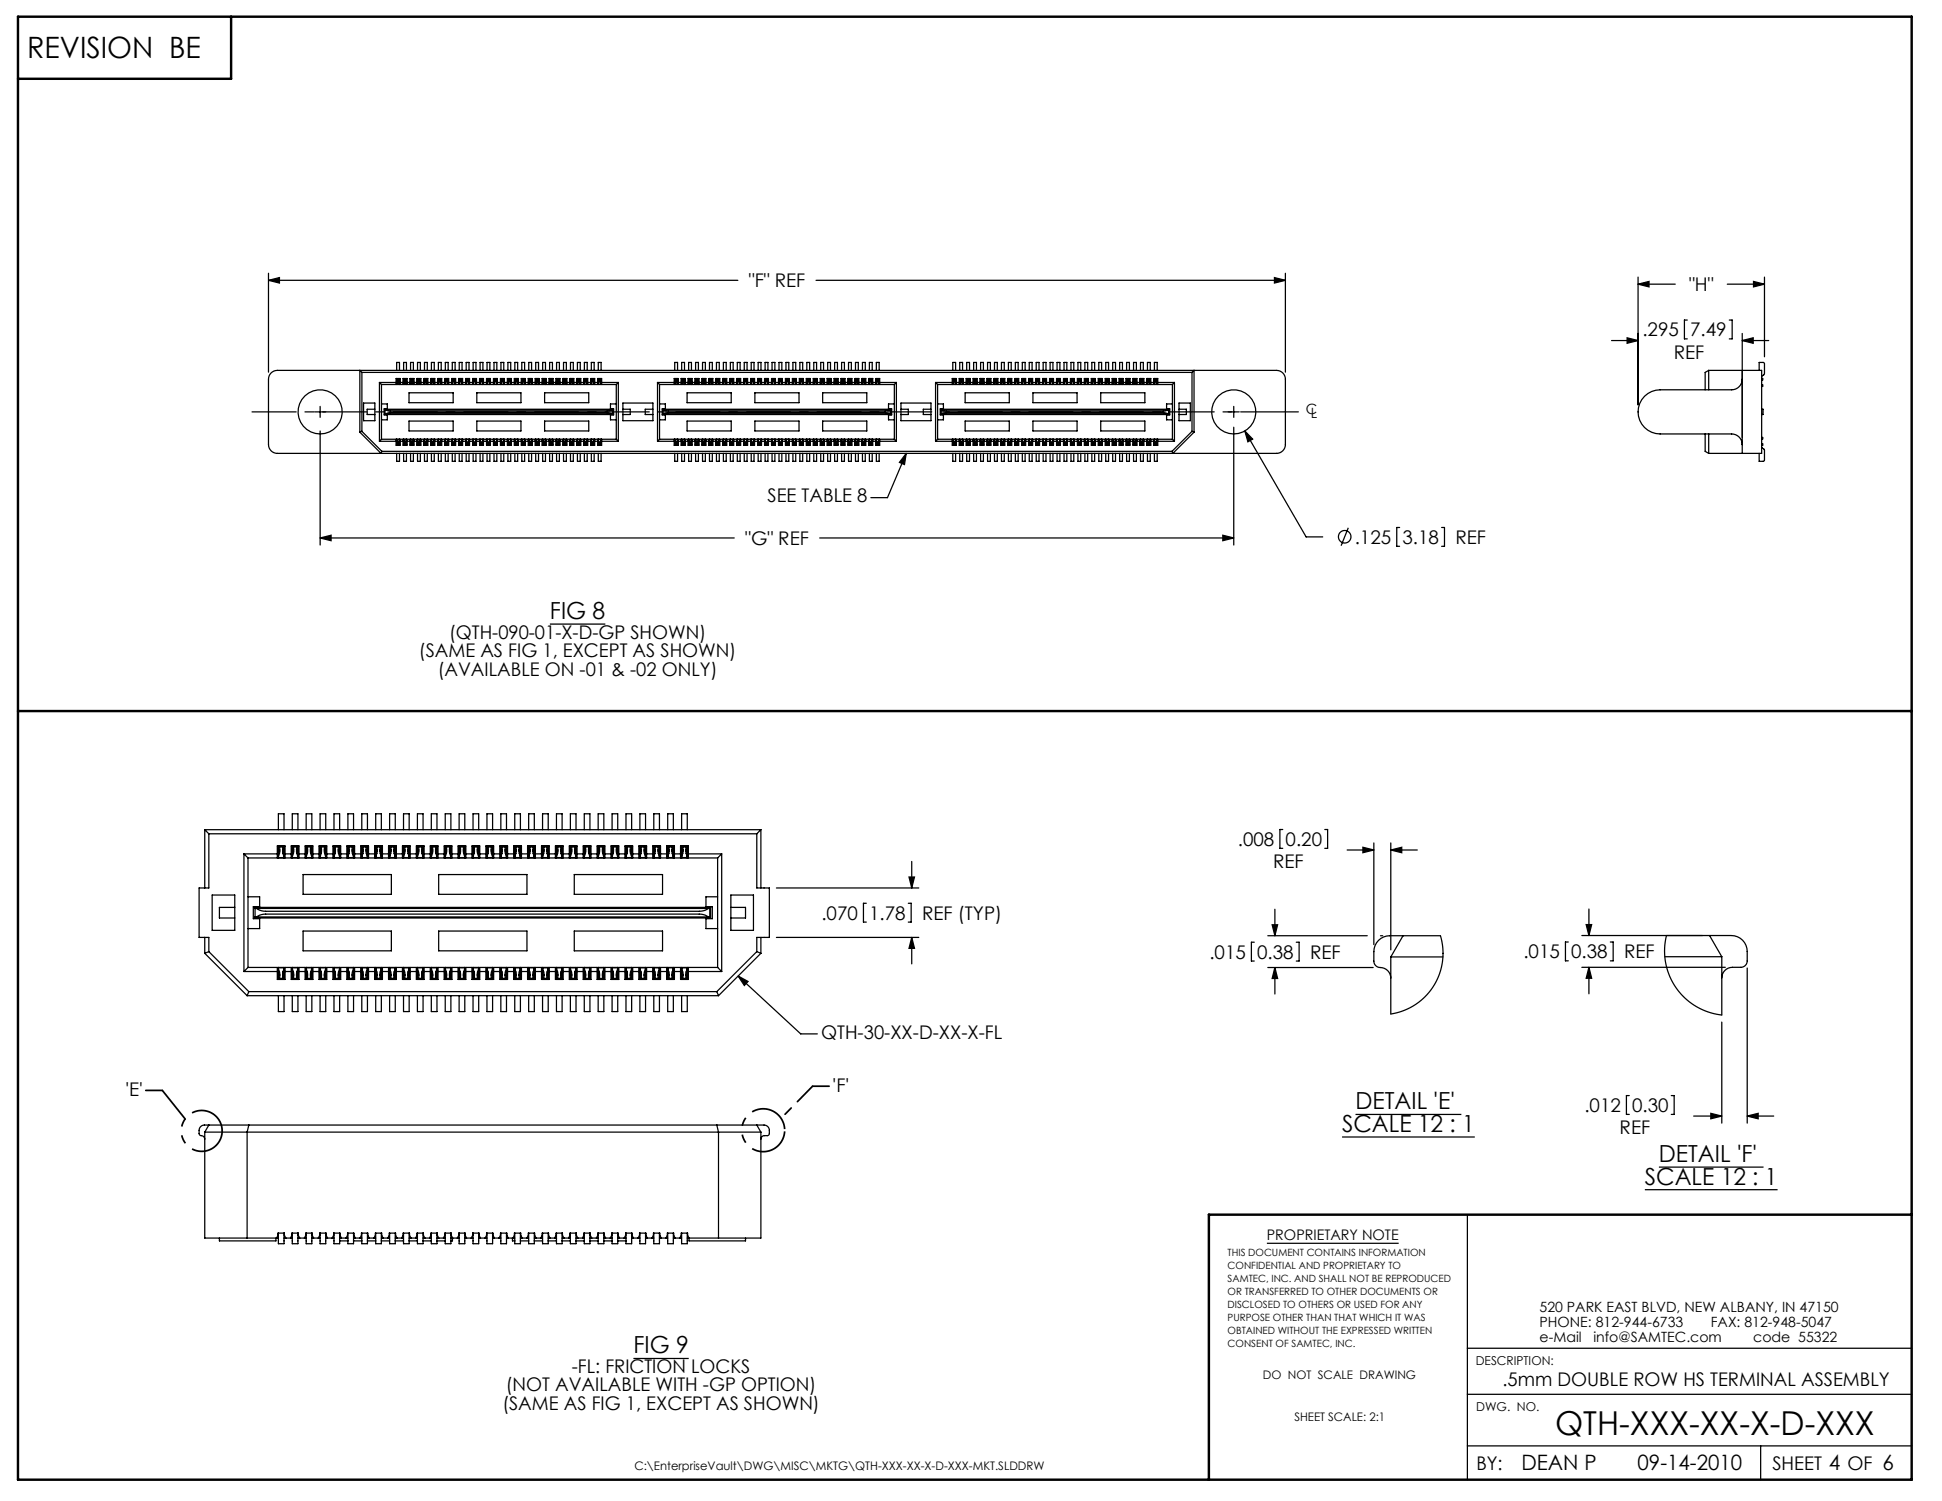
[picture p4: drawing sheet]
<svg xmlns="http://www.w3.org/2000/svg" width="279mm" height="216mm" viewBox="0 0 279 216" stroke-linecap="round" stroke-linejoin="round" font-family="sans-serif">
<defs><g id="words">
<text font-size="4.7" x="223.7" y="206.3">QTH-XXX-XX-X-D-XXX</text>
<text font-size="4.2" x="3.9" y="8.4">REVISION BE</text>
<g font-size="3.4">
<text x="79.1" y="89">FIG 8</text>
<text x="195" y="159.6">DETAIL 'E'</text>
<text x="193.1" y="162.8">SCALE 12 : 1</text>
<text x="238.7" y="167.1">DETAIL 'F'</text>
<text x="236.6" y="170.4">SCALE 12 : 1</text>
<text x="91.1" y="194.7">FIG 9</text>
</g>
<g font-size="3">
<text x="218.9" y="211.4">DEAN P</text>
<text x="235.6" y="211.4">09-14-2010</text>
</g>
<g font-size="2.7">
<text x="107.7" y="41.3">&quot;F&quot; REF</text>
<text x="243" y="41.9">&quot;H&quot;</text>
<text x="236.3" y="48.4">.295</text>
<text x="240.8" y="51.6">REF</text>
<text x="243.2" y="48.4">7.49</text>
<text x="110.4" y="72.3">SEE TABLE 8</text>
<text x="107.2" y="78.4">&quot;G&quot; REF</text>
<text x="194.9" y="78.2">.125</text>
<text x="201.8" y="78.2">3.18</text>
<text x="209.4" y="78.2">REF</text>
<text x="60.3" y="94.5">(SAME AS FIG 1, EXCEPT AS SHOWN)</text>
<text x="64.6" y="91.8">(QTH-090-01-X-D-GP SHOWN)</text>
<text x="63" y="97.2">(AVAILABLE ON -01 &amp; -02 ONLY)</text>
<text x="178.1" y="121.7">.008</text>
<text x="183.2" y="124.9">REF</text>
<text x="185" y="121.7">0.20</text>
<text x="118.2" y="132.3">.070</text>
<text x="125" y="132.3">1.78</text>
<text x="132.7" y="132.3">REF (TYP)</text>
<text x="174" y="137.9">.015</text>
<text x="180.9" y="137.9">0.38</text>
<text x="188.5" y="137.9">REF</text>
<text x="219.2" y="137.9">.015</text>
<text x="226" y="137.9">0.38</text>
<text x="233.7" y="137.9">REF</text>
<text x="118.1" y="149.4">QTH-30-XX-D-XX-X-FL</text>
<text x="18" y="157.6">'E'</text>
<text x="119.8" y="157">'F'</text>
<text x="228" y="159.9">.012</text>
<text x="234.8" y="159.9">0.30</text>
<text x="233" y="163.1">REF</text>
<text x="82.3" y="197.5">-FL: FRICTION LOCKS</text>
<text x="72.3" y="202.8">(SAME AS FIG 1, EXCEPT AS SHOWN)</text>
<text x="72.8" y="200.1">(NOT AVAILABLE WITH -GP OPTION)</text>
<text x="216.2" y="199.4">.5mm DOUBLE ROW HS TERMINAL ASSEMBLY</text>
<text x="212.4" y="211.5">BY:</text>
<text x="255" y="211.4">SHEET 4 OF 6</text>
</g>
<text font-size="2.1" x="182.3" y="178.4">PROPRIETARY NOTE</text>
<g font-size="2">
<text x="187.9" y="59.6">C</text>
<text x="188.6" y="60.1">L</text>
<text x="221.5" y="188.7">520 PARK EAST BLVD, NEW ALBANY, IN 47150</text>
<text x="221.5" y="190.8">PHONE: 812-944-6733</text>
<text x="246.1" y="190.8">FAX: 812-948-5047</text>
<text x="221.5" y="193">e-Mail</text>
<text x="229.3" y="193">info@SAMTEC.com</text>
<text x="252.2" y="193">code 55322</text>
</g>
<g font-size="1.8">
<text x="212.3" y="196.4">DESCRIPTION:</text>
<text x="212.4" y="202.9">DWG. NO.</text>
</g>
<g font-size="1.7">
<text x="181.7" y="198.3">DO NOT SCALE DRAWING</text>
<text x="186.2" y="204.3">SHEET SCALE: 2:1</text>
<text x="91.3" y="211.5">C:\EnterpriseVault\DWG\MISC\MKTG\QTH-XXX-XX-X-D-XXX-MKT.SLDDRW</text>
</g>
<g font-size="1.4">
<text x="176.6" y="180.7">THIS DOCUMENT CONTAINS INFORMATION</text>
<text x="176.6" y="182.5">CONFIDENTIAL AND PROPRIETARY TO</text>
<text x="176.6" y="184.4">SAMTEC, INC. AND SHALL NOT BE REPRODUCED</text>
<text x="176.6" y="186.3">OR TRANSFERRED TO OTHER DOCUMENTS OR</text>
<text x="176.6" y="188.1">DISCLOSED TO OTHERS OR USED FOR ANY</text>
<text x="176.6" y="190">PURPOSE OTHER THAN THAT WHICH IT WAS</text>
<text x="176.6" y="191.9">OBTAINED WITHOUT THE EXPRESSED WRITTEN</text>
<text x="176.6" y="193.7">CONSENT OF SAMTEC, INC.</text>
</g>
</g></defs>
<g fill="none" stroke="#000" stroke-width=".18">
<path d="M38.6 39.3v14.2M183.4 39.9l1.5 .4-1.5 .4zM184.9 39.3v14.2M235.7 39.9v18.3M253.9 39.9v11.4M38.6 40.3l1.6-.4v.8zM38.6 40.3h67.6M39 53.6l.4-.2 .5-.1h143.8a1.27 1.27 0 0 1 1.2 1.2v9.4a1.27 1.27 0 0 1-1.2 1.3h-143.8a1.27 1.27 0 0 1-1.3-1.3v-9.4l.1-.4zM45.3 59.2h1.5M46.1 58.5v1.5M52.1 53.6h119.4M52.1 53.6v8.4"/>
<path d="M52.1 53.6l-.3-.3v8.9M52.3 58h1.6v2.5h-1.6zM53.9 58.9h-1.1v.7h1.1M54.6 55h2.4M54.6 55v8.5M54.6 55l.3 .3M54.9 55.3h2.1v-.9h.6v.9h.4v-.9h.6v.9h.4v-.9h.6v.9h.4v-.9h.6v.9h.4v-.9h.6v.9h.4v-.9h.6v.9h.4v-.9h.6v.9h.4v-.9h.6v.9h.4v-.9h.6v.9h.4v-.9h.6v.9h.4v-.9h.6v.9h.4v-.9h.6v.9h.4v-.9h.6v.9h.4v-.9h.6v.9h.4v-.9h.6v.9h.4v-.9h.6v.9h.4v-.9h.6v.9h.4v-.9h.6v.9h.4v-.9h.6v.9h.4v-.9h.6v.9h.4v-.9h.6v.9h.4v-.9h.6v.9h.4v-.9h.6v.9h.4v-.9h.6v.9h.4v-.9h.6v.9h.4v-.9h.6v.9h.4v-.9h.6v.9h.4v-.9h.6v.9h.4v-.9h.6v.9h.4v-.9h.6v.9h2.1M54.9 55.3v7.9M54.9 58.1h.8v.7h-.4v.9h.4v.7h-.8M55.4 59.5h.1M55.4 58.9h.1M55.4 58.9h32.8v.7h-32.8z"/>
<path d="M55.5 58.9l.7 .2h31.1l.7-.2M55.5 59.5l.7-.2h31.1l.7 .2M55.5 59.5h32.5M55.5 58.9h32.5M57.1 54.5v.8h.4v-.8M57.1 55.3h.4M57.1 53.3v-1.2h.4v1.2M57.1 54.5h.4M57.1 54.5v.8M57.1 54.5v.7M57.4 54.5l.1 .7M57.6 55h.4"/>
<path d="M58.1 55.3h.4M58.1 54.5v.8h.4v-.8M58.1 53.3v-1.2h.4v1.2M58.1 54.5h.4M58.1 54.5v.7M58.4 54.5l.1 .7M58.6 55h.4M58.8 56.5h6.4v1.4h-6.4zM59.1 55.3h.4M59.1 54.5v.8h.4v-.8M59.1 53.3v-1.2h.4v1.2M59.1 54.5h.4"/>
<path d="M59.1 54.5v.7M59.4 54.5l.1 .7M59.6 55h.4M60.1 55.3h.4M60.1 54.5v.8h.4v-.8M60.1 53.3v-1.2h.4v1.2M60.1 54.5h.4M60.1 54.5v.7M60.4 54.5l.1 .7M60.5 54.5v.8M60.6 55h.4M61.1 55.3h.4"/>
<path d="M61.1 54.5v.8h.4v-.8M61.1 53.3v-1.2h.4v1.2M61.1 54.5h.4M61.1 54.5v.7M61.4 54.5l.1 .7M61.5 54.5v.8M61.6 55h.4M62.1 54.5v.8h.4v-.8M62.1 55.3h.4M62.1 53.3v-1.2h.4v1.2M62.1 54.5h.4M62.1 54.5v.8"/>
<path d="M62.1 54.5v.7M62.4 54.5l.1 .7M62.6 55h.4M63.1 54.5v.8h.4v-.8M63.1 55.3h.4M63.1 53.3v-1.2h.4v1.2M63.1 54.5h.4M63.1 54.5v.8M63.1 54.5v.7M63.4 54.5l.1 .7M63.6 55h.4M64.1 55.3h.4"/>
<path d="M64.1 54.5v.8h.4v-.8M64.1 53.3v-1.2h.4v1.2M64.1 54.5h.4M64.1 54.5v.7M64.4 54.5l.1 .7M64.6 55h.4M65.1 55.3h.4M65.1 54.5v.8h.4v-.8M65.1 53.3v-1.2h.4v1.2M65.1 54.5h.4M65.1 54.5v.7M65.4 54.5l.1 .7"/>
<path d="M65.5 54.5v.8M65.6 55h.4M66.1 55.3h.4M66.1 54.5v.8h.4v-.8M66.1 53.3v-1.2h.4v1.2M66.1 54.5h.4M66.1 54.5v.7M66.4 54.5l.1 .7M66.5 54.5v.8M66.6 55h.4M67.1 54.5v.8h.4v-.8M67.1 55.3h.4"/>
<path d="M67.1 53.3v-1.2h.4v1.2M67.1 54.5h.4M67.1 54.5v.8M67.1 54.5v.7M67.4 54.5l.1 .7M67.6 55h.4M68.1 54.5v.8h.4v-.8M68.1 55.3h.4M68.1 53.3v-1.2h.4v1.2M68.1 54.5h.4M68.1 54.5v.8M68.1 54.5v.7"/>
<path d="M68.4 54.5l.1 .7M68.6 55h.4M68.6 56.5h6.4v1.4h-6.4zM69.1 55.3h.4M69.1 54.5v.8h.4v-.8M69.1 53.3v-1.2h.4v1.2M69.1 54.5h.4M69.1 54.5v.7M69.4 54.5l.1 .7M69.6 55h.4M70.1 55.3h.4M70.1 54.5v.8h.4v-.8"/>
<path d="M70.1 53.3v-1.2h.4v1.2M70.1 54.5h.4M70.1 54.5v.7M70.4 54.5l.1 .7M70.5 54.5v.8M70.6 55h.4M71.1 55.3h.4M71.1 54.5v.8h.4v-.8M71.1 53.3v-1.2h.4v1.2M71.1 54.5h.4M71.1 54.5v.7M71.4 54.5l.1 .7"/>
<path d="M71.5 54.5v.8M71.6 55h.4M72.1 54.5v.8h.4v-.8M72.1 55.3h.4M72.1 53.3v-1.2h.4v1.2M72.1 54.5h.4M72.1 54.5v.8M72.1 54.5v.7M72.4 54.5l.1 .7M72.6 55h.4M73.1 54.5v.8h.4v-.8M73.1 55.3h.4"/>
<path d="M73.1 53.3v-1.2h.4v1.2M73.1 54.5h.4M73.1 54.5v.8M73.1 54.5v.7M73.4 54.5l.1 .7M73.6 55h.4M74.1 55.3h.4M74.1 54.5v.8h.4v-.8M74.1 53.3v-1.2h.4v1.2M74.1 54.5h.4M74.1 54.5v.7M74.4 54.5l.1 .7"/>
<path d="M74.6 55h.4M75.1 55.3h.4M75.1 54.5v.8h.4v-.8M75.1 53.3v-1.2h.4v1.2M75.1 54.5h.4M75.1 54.5v.7M75.4 54.5l.1 .7M75.6 55h.4M76.1 55.3h.4M76.1 54.5v.8h.4v-.8M76.1 53.3v-1.2h.4v1.2M76.1 54.5h.4"/>
<path d="M76.1 54.5v.7M76.4 54.5l.1 .7M76.5 54.5v.8M76.6 55h.4M77.1 54.5v.8h.4v-.8M77.1 55.3h.4M77.1 53.3v-1.2h.4v1.2M77.1 54.5h.4M77.1 54.5v.8M77.1 54.5v.7M77.4 54.5l.1 .7M77.6 55h.4"/>
<path d="M78.1 54.5v.8h.4v-.8M78.1 55.3h.4M78.1 53.3v-1.2h.4v1.2M78.1 54.5h.4M78.1 54.5v.8M78.1 54.5v.7M78.4 56.5h6.3v1.4h-6.3zM78.4 54.5l.1 .7M78.6 55h.4M79.1 55.3h.4M79.1 54.5v.8h.4v-.8M79.1 53.3v-1.2h.4v1.2"/>
<path d="M79.1 54.5h.4M79.1 54.5v.7M79.4 54.5l.1 .7M79.6 55h.4M80.1 55.3h.4M80.1 54.5v.8h.4v-.8M80.1 53.3v-1.2h.4v1.2M80.1 54.5h.4M80.1 54.5v.7M80.4 54.5l.1 .7M80.6 55h.4M81.1 55.3h.4"/>
<path d="M81.1 54.5v.8h.4v-.8M81.1 53.3v-1.2h.4v1.2M81.1 54.5h.4M81.1 54.5v.7M81.4 54.5l.1 .7M81.5 54.5v.8M81.6 55h.4M82.1 55.3h.4M82.1 54.5v.8h.4v-.8M82.1 53.3v-1.2h.4v1.2M82.1 54.5h.4M82.1 54.5v.7"/>
<path d="M82.4 54.5l.1 .7M82.5 54.5v.8M82.6 55h.4M83.1 54.5v.8h.4v-.8M83.1 55.3h.4M83.1 53.3v-1.2h.4v1.2M83.1 54.5h.4M83.1 54.5v.8M83.1 54.5v.7M83.4 54.5l.1 .7M83.6 55h.4M84.1 54.5v.8h.4v-.8"/>
<path d="M84.1 55.3h.4M84.1 53.3v-1.2h.4v1.2M84.1 54.5h.4M84.1 54.5v.8M84.1 54.5v.7M84.4 54.5l.1 .7M84.6 55h.4M85.1 55.3h.4M85.1 54.5v.8h.4v-.8M85.1 53.3v-1.2h.4v1.2M85.1 54.5h.4M85.1 54.5v.7"/>
<path d="M85.4 54.5l.1 .7M85.6 55h.4M86.1 55.3h.4M86.1 54.5v.8h.4v-.8M86.1 53.3v-1.2h.4v1.2M86.1 54.5h.4M86.1 54.5v.7M86.4 54.5l.1 .7M86.5 54.5v.8M86.6 55h2.4M88 58.9h.1M88 59.5h.1"/>
<path d="M88.1 58.9v.7M88.7 55.3v7.9M88.7 58.1h-.9v.7h.5v.9h-.5v.7h.9M89 55v8.5M89 55l-.3 .3M89.6 58h4.3v2.5h-4.3zM89.6 58.9h1.1v.7h-1.1M93.9 58.9h-1.1v.7h1.1M94.6 55h2.4M94.6 55v8.5M94.6 55l.3 .3M94.9 55.3h2.1v-.9h.6v.9h.4v-.9h.6v.9h.4v-.9h.6v.9h.4v-.9h.6v.9h.4v-.9h.6v.9h.4v-.9h.6v.9h.4v-.9h.6v.9h.4v-.9h.6v.9h.4v-.9h.6v.9h.4v-.9h.6v.9h.4v-.9h.6v.9h.4v-.9h.6v.9h.4v-.9h.6v.9h.4v-.9h.6v.9h.4v-.9h.6v.9h.4v-.9h.6v.9h.4v-.9h.6v.9h.4v-.9h.6v.9h.4v-.9h.6v.9h.4v-.9h.6v.9h.4v-.9h.6v.9h.4v-.9h.6v.9h.4v-.9h.6v.9h.4v-.9h.6v.9h.4v-.9h.6v.9h.4v-.9h.6v.9h.4v-.9h.6v.9h.4v-.9h.6v.9h.4v-.9h.6v.9h.4v-.9h.6v.9h2.1"/>
<path d="M94.9 55.3v7.9M94.9 58.1h.8v.7h-.4v.9h.4v.7h-.8M95.4 59.5h.1M95.4 58.9h.1M95.4 58.9h32.8v.7h-32.8zM95.5 59.5l.7-.2h31.2l.6 .2M95.5 58.9l.7 .2h31.2l.6-.2M95.5 59.5h32.5M95.5 58.9h32.5M97.1 55.3h.4M97.1 54.5v.8h.4v-.8M97.1 53.3v-1.2h.4v1.2"/>
<path d="M97.1 54.5h.4M97.1 54.5v.7M97.4 54.5l.1 .7M97.5 54.5v.8M97.6 55h.4M98.1 54.5v.8h.4v-.8M98.1 55.3h.4M98.1 53.3v-1.2h.4v1.2M98.1 54.5h.4M98.1 54.5v.8M98.1 54.5v.7M98.4 54.5l.1 .7"/>
<path d="M98.6 55h.4M98.9 56.5h6.3v1.4h-6.3zM99.1 54.5v.8h.4v-.8M99.1 55.3h.4M99.1 53.3v-1.2h.4v1.2M99.1 54.5h.4M99.1 54.5v.8M99.1 54.5v.7M99.4 54.5l.1 .7M99.6 55h.4M100.1 55.3h.4M100.1 54.5v.8h.4v-.8"/>
<path d="M100.1 53.3v-1.2h.4v1.2M100.1 54.5h.4M100.1 54.5v.7M100.4 54.5l.1 .7M100.6 55h.4M101.1 55.3h.4M101.1 54.5v.8h.4v-.8M101.1 53.3v-1.2h.4v1.2M101.1 54.5h.4M101.1 54.5v.7M101.4 54.5l.1 .7M101.5 54.5v.8"/>
<path d="M101.6 55h.4M102.1 55.3h.4M102.1 54.5v.8h.4v-.8M102.1 53.3v-1.2h.4v1.2M102.1 54.5h.4M102.1 54.5v.7M102.4 54.5l.1 .7M102.5 54.5v.8M102.6 55h.4M103.1 54.5v.8h.4v-.8M103.1 55.3h.4M103.1 53.3v-1.2h.4v1.2"/>
<path d="M103.1 54.5h.4M103.1 54.5v.8M103.1 54.5v.7M103.4 54.5l.1 .7M103.6 55h.4M104.1 54.5v.8h.4v-.8M104.1 55.3h.4M104.1 53.3v-1.2h.4v1.2M104.1 54.5h.4M104.1 54.5v.8M104.1 54.5v.7M104.4 54.5l.1 .7"/>
<path d="M104.6 55h.4M105.1 55.3h.4M105.1 54.5v.8h.4v-.8M105.1 53.3v-1.2h.4v1.2M105.1 54.5h.4M105.1 54.5v.7M105.4 54.5l.1 .7M105.6 55h.4M106.1 55.3h.4M106.1 54.5v.8h.4v-.8M106.1 53.3v-1.2h.4v1.2M106.1 54.5h.4"/>
<path d="M106.1 54.5v.7M106.4 54.5l.1 .7M106.5 54.5v.8M106.6 55h.4M107.1 55.3h.4M107.1 54.5v.8h.4v-.8M107.1 53.3v-1.2h.4v1.2M107.1 54.5h.4M107.1 54.5v.7M107.4 54.5l.1 .7M107.5 54.5v.8M107.6 55h.4"/>
<path d="M108.1 54.5v.8h.4v-.8M108.1 55.3h.4M108.1 53.3v-1.2h.4v1.2M108.1 54.5h.4M108.1 54.5v.8M108.1 54.5v.7M108.4 54.5l.1 .7M108.6 55h.4M108.6 56.5h6.4v1.4h-6.4zM109.1 54.5v.8h.4v-.8M109.1 55.3h.4M109.1 53.3v-1.2h.4v1.2"/>
<path d="M109.1 54.5h.4M109.1 54.5v.8M109.1 54.5v.7M109.4 54.5l.1 .7M109.6 55h.4M110.1 55.3h.4M110.1 54.5v.8h.4v-.8M110.1 53.3v-1.2h.4v1.2M110.1 54.5h.4M110.1 54.5v.7M110.4 54.5l.1 .7M110.6 55h.4"/>
<path d="M111.1 55.3h.4M111.1 54.5v.8h.4v-.8M111.1 53.3v-1.2h.4v1.2M111.1 54.5h.4M111.1 54.5v.7M111.4 54.5l.1 .7M111.6 55h.4M112.1 55.3h.4M112.1 54.5v.8h.4v-.8M112.1 53.3v-1.2h.4v1.2M112.1 54.5h.4M112.1 54.5v.7"/>
<path d="M112.4 54.5l.1 .7M112.5 54.5v.8M112.6 55h.4M113.1 54.5v.8h.4v-.8M113.1 55.3h.4M113.1 53.3v-1.2h.4v1.2M113.1 54.5h.4M113.1 54.5v.8M113.1 54.5v.7M113.4 54.5l.1 .7M113.6 55h.4M114.1 54.5v.8h.4v-.8"/>
<path d="M114.1 55.3h.4M114.1 53.3v-1.2h.4v1.2M114.1 54.5h.4M114.1 54.5v.8M114.1 54.5v.7M114.4 54.5l.1 .7M114.6 55h.4M115.1 55.3h.4M115.1 54.5v.8h.4v-.8M115.1 53.3v-1.2h.4v1.2M115.1 54.5h.4M115.1 54.5v.7"/>
<path d="M115.4 54.5l.1 .7M115.6 55h.4M116.1 55.3h.4M116.1 54.5v.8h.4v-.8M116.1 53.3v-1.2h.4v1.2M116.1 54.5h.4M116.1 54.5v.7M116.4 54.5l.1 .7M116.6 55h.4M117.1 55.3h.4M117.1 54.5v.8h.4v-.8M117.1 53.3v-1.2h.4v1.2"/>
<path d="M117.1 54.5h.4M117.1 54.5v.7M117.4 40.3h67.5M117.4 54.5l.1 .7M117.5 54.5v.8M117.6 55h.4M118.1 55.3h.4M118.1 54.5v.8h.4v-.8M118.1 53.3v-1.2h.4v1.2M118.1 54.5h.4M118.1 54.5v.7M118.4 56.5h6.3v1.4h-6.3z"/>
<path d="M118.4 54.5l.1 .7M118.5 54.5v.8M118.6 55h.4M119.1 54.5v.8h.4v-.8M119.1 55.3h.4M119.1 53.3v-1.2h.4v1.2M119.1 54.5h.4M119.1 54.5v.8M119.1 54.5v.7M119.4 54.5l.1 .7M119.6 55h.4M120.1 54.5v.8h.4v-.8"/>
<path d="M120.1 55.3h.4M120.1 53.3v-1.2h.4v1.2M120.1 54.5h.4M120.1 54.5v.8M120.1 54.5v.7M120.4 54.5l.1 .7M120.6 55h.4M121.1 55.3h.4M121.1 54.5v.8h.4v-.8M121.1 53.3v-1.2h.4v1.2M121.1 54.5h.4M121.1 54.5v.7"/>
<path d="M121.4 54.5l.1 .7M121.6 55h.4M122.1 55.3h.4M122.1 54.5v.8h.4v-.8M122.1 53.3v-1.2h.4v1.2M122.1 54.5h.4M122.1 54.5v.7M122.4 54.5l.1 .7M122.5 54.5v.8M122.6 55h.4M123.1 55.3h.4M123.1 54.5v.8h.4v-.8"/>
<path d="M123.1 53.3v-1.2h.4v1.2M123.1 54.5h.4M123.1 54.5v.7M123.4 54.5l.1 .7M123.5 54.5v.8M123.6 55h.4M124.1 54.5v.8h.4v-.8M124.1 55.3h.4M124.1 53.3v-1.2h.4v1.2M124.1 54.5h.4M124.1 54.5v.8M124.1 54.5v.7"/>
<path d="M124.4 54.5l.1 .7M124.6 55h.4M125.1 54.5v.8h.4v-.8M125.1 55.3h.4M125.1 53.3v-1.2h.4v1.2M125.1 54.5h.4M125.1 54.5v.8M125.1 54.5v.7M125.4 54.5l.1 .7M125.6 55h.4M126.1 55.3h.4M126.1 54.5v.8h.4v-.8"/>
<path d="M126.1 53.3v-1.2h.4v1.2M126.1 54.5h.4M126.1 54.5v.7M126.4 54.5l.1 .7M126.6 55h2.4M128 58.9h.1M128 59.5h.1M128.1 58.9v.7M128.7 55.3v7.9M128.7 58.1h-.9v.7h.5v.9h-.5v.7h.9M129 55v8.5M129 55l-.3 .3"/>
<path d="M129.6 58h4.3v2.5h-4.3zM129.6 58.9h1.1v.7h-1.1M133.9 58.9h-1.1v.7h1.1M134.6 55h2.4M134.6 55v8.5M134.6 55l.3 .3M134.9 55.3h2.1v-.9h.6v.9h.4v-.9h.6v.9h.4v-.9h.6v.9h.4v-.9h.6v.9h.4v-.9h.6v.9h.4v-.9h.6v.9h.4v-.9h.6v.9h.4v-.9h.6v.9h.4v-.9h.6v.9h.4v-.9h.6v.9h.4v-.9h.6v.9h.4v-.9h.6v.9h.4v-.9h.6v.9h.4v-.9h.6v.9h.4v-.9h.6v.9h.4v-.9h.6v.9h.4v-.9h.6v.9h.4v-.9h.6v.9h.4v-.9h.6v.9h.4v-.9h.6v.9h.4v-.9h.6v.9h.4v-.9h.6v.9h.4v-.9h.6v.9h.4v-.9h.6v.9h.4v-.9h.6v.9h.4v-.9h.6v.9h.4v-.9h.6v.9h.4v-.9h.6v.9h.4v-.9h.6v.9h.4v-.9h.6v.9h2.1M134.9 55.3v7.9M134.9 58.1h.8v.7h-.4v.9h.4v.7h-.8M135.4 59.5h.1M135.4 58.9h.1M135.4 58.9h32.8v.7h-32.8z"/>
<path d="M135.5 58.9l.7 .2h31.2l.6-.2M135.5 59.5l.7-.2h31.2l.6 .2M135.5 59.5h32.5M135.5 58.9h32.5M137.1 55.3h.4M137.1 54.5v.8h.4v-.8M137.1 53.3v-1.2h.4v1.2M137.1 54.5h.4M137.1 54.5v.7M137.4 54.5l.1 .7M137.5 54.5v.8M137.6 55h.4"/>
<path d="M138.1 55.3h.4M138.1 54.5v.8h.4v-.8M138.1 53.3v-1.2h.4v1.2M138.1 54.5h.4M138.1 54.5v.7M138.4 54.5l.1 .7M138.5 54.5v.8M138.6 55h.4M138.9 56.5h6.3v1.4h-6.3zM139.1 54.5v.8h.4v-.8M139.1 55.3h.4M139.1 53.3v-1.2h.4v1.2"/>
<path d="M139.1 54.5h.4M139.1 54.5v.8M139.1 54.5v.7M139.4 54.5l.1 .7M139.6 55h.4M140.1 54.5v.8h.4v-.8M140.1 55.3h.4M140.1 53.3v-1.2h.4v1.2M140.1 54.5h.4M140.1 54.5v.8M140.1 54.5v.7M140.4 54.5l.1 .7"/>
<path d="M140.6 55h.4M141.1 55.3h.4M141.1 54.5v.8h.4v-.8M141.1 53.3v-1.2h.4v1.2M141.1 54.5h.4M141.1 54.5v.7M141.4 54.5l.1 .7M141.6 55h.4M142.1 55.3h.4M142.1 54.5v.8h.4v-.8M142.1 53.3v-1.2h.4v1.2M142.1 54.5h.4"/>
<path d="M142.1 54.5v.7M142.4 54.5l.1 .7M142.5 54.5v.8M142.6 55h.4M143.1 55.3h.4M143.1 54.5v.8h.4v-.8M143.1 53.3v-1.2h.4v1.2M143.1 54.5h.4M143.1 54.5v.7M143.4 54.5l.1 .7M143.5 54.5v.8M143.6 55h.4"/>
<path d="M144.1 54.5v.8h.4v-.8M144.1 55.3h.4M144.1 53.3v-1.2h.4v1.2M144.1 54.5h.4M144.1 54.5v.8M144.1 54.5v.7M144.4 54.5l.1 .7M144.6 55h.4M145.1 54.5v.8h.4v-.8M145.1 55.3h.4M145.1 53.3v-1.2h.4v1.2M145.1 54.5h.4"/>
<path d="M145.1 54.5v.8M145.1 54.5v.7M145.4 54.5l.1 .7M145.6 55h.4M146.1 55.3h.4M146.1 54.5v.8h.4v-.8M146.1 53.3v-1.2h.4v1.2M146.1 54.5h.4M146.1 54.5v.7M146.4 54.5l.1 .7M146.6 55h.4M147.1 55.3h.4"/>
<path d="M147.1 54.5v.8h.4v-.8M147.1 53.3v-1.2h.4v1.2M147.1 54.5h.4M147.1 54.5v.7M147.4 54.5l.1 .7M147.6 55h.4M148.1 55.3h.4M148.1 54.5v.8h.4v-.8M148.1 53.3v-1.2h.4v1.2M148.1 54.5h.4M148.1 54.5v.7M148.4 54.5l.1 .7"/>
<path d="M148.5 54.5v.8M148.6 55h.4M148.6 56.5h6.4v1.4h-6.4zM149.1 54.5v.8h.4v-.8M149.1 55.3h.4M149.1 53.3v-1.2h.4v1.2M149.1 54.5h.4M149.1 54.5v.8M149.1 54.5v.7M149.4 54.5l.1 .7M149.6 55h.4M150.1 54.5v.8h.4v-.8"/>
<path d="M150.1 55.3h.4M150.1 53.3v-1.2h.4v1.2M150.1 54.5h.4M150.1 54.5v.8M150.1 54.5v.7M150.4 54.5l.1 .7M150.6 55h.4M151.1 55.3h.4M151.1 54.5v.8h.4v-.8M151.1 53.3v-1.2h.4v1.2M151.1 54.5h.4M151.1 54.5v.7"/>
<path d="M151.4 54.5l.1 .7M151.6 55h.4M152.1 55.3h.4M152.1 54.5v.8h.4v-.8M152.1 53.3v-1.2h.4v1.2M152.1 54.5h.4M152.1 54.5v.7M152.4 54.5l.1 .7M152.6 55h.4M153.1 55.3h.4M153.1 54.5v.8h.4v-.8M153.1 53.3v-1.2h.4v1.2"/>
<path d="M153.1 54.5h.4M153.1 54.5v.7M153.4 54.5l.1 .7M153.5 54.5v.8M153.6 55h.4M154.1 55.3h.4M154.1 54.5v.8h.4v-.8M154.1 53.3v-1.2h.4v1.2M154.1 54.5h.4M154.1 54.5v.7M154.4 54.5l.1 .7M154.5 54.5v.8"/>
<path d="M154.6 55h.4M155.1 54.5v.8h.4v-.8M155.1 55.3h.4M155.1 53.3v-1.2h.4v1.2M155.1 54.5h.4M155.1 54.5v.8M155.1 54.5v.7M155.4 54.5l.1 .7M155.6 55h.4M156.1 54.5v.8h.4v-.8M156.1 55.3h.4M156.1 53.3v-1.2h.4v1.2"/>
<path d="M156.1 54.5h.4M156.1 54.5v.8M156.1 54.5v.7M156.4 54.5l.1 .7M156.6 55h.4M157.1 55.3h.4M157.1 54.5v.8h.4v-.8M157.1 53.3v-1.2h.4v1.2M157.1 54.5h.4M157.1 54.5v.7M157.4 54.5l.1 .7M157.6 55h.4"/>
<path d="M158.1 55.3h.4M158.1 54.5v.8h.4v-.8M158.1 53.3v-1.2h.4v1.2M158.1 54.5h.4M158.1 54.5v.7M158.4 56.5h6.3v1.4h-6.3zM158.4 54.5l.1 .7M158.5 54.5v.8M158.6 55h.4M159.1 55.3h.4M159.1 54.5v.8h.4v-.8M159.1 53.3v-1.2h.4v1.2"/>
<path d="M159.1 54.5h.4M159.1 54.5v.7M159.4 54.5l.1 .7M159.5 54.5v.8M159.6 55h.4M160.1 54.5v.8h.4v-.8M160.1 55.3h.4M160.1 53.3v-1.2h.4v1.2M160.1 54.5h.4M160.1 54.5v.8M160.1 54.5v.7M160.4 54.5l.1 .7"/>
<path d="M160.6 55h.4M161.1 54.5v.8h.4v-.8M161.1 55.3h.4M161.1 53.3v-1.2h.4v1.2M161.1 54.5h.4M161.1 54.5v.8M161.1 54.5v.7M161.4 54.5l.1 .7M161.6 55h.4M162.1 55.3h.4M162.1 54.5v.8h.4v-.8M162.1 53.3v-1.2h.4v1.2"/>
<path d="M162.1 54.5h.4M162.1 54.5v.7M162.4 54.5l.1 .7M162.6 55h.4M163.1 55.3h.4M163.1 54.5v.8h.4v-.8M163.1 53.3v-1.2h.4v1.2M163.1 54.5h.4M163.1 54.5v.7M163.4 54.5l.1 .7M163.5 54.5v.8M163.6 55h.4"/>
<path d="M164.1 55.3h.4M164.1 54.5v.8h.4v-.8M164.1 53.3v-1.2h.4v1.2M164.1 54.5h.4M164.1 54.5v.7M164.4 54.5l.1 .7M164.5 54.5v.8M164.6 55h.4M165.1 54.5v.8h.4v-.8M165.1 55.3h.4M165.1 53.3v-1.2h.4v1.2M165.1 54.5h.4"/>
<path d="M165.1 54.5v.8M165.1 54.5v.7M165.4 54.5l.1 .7M165.6 55h.4M166.1 54.5v.8h.4v-.8M166.1 55.3h.4M166.1 53.3v-1.2h.4v1.2M166.1 54.5h.4M166.1 54.5v.8M166.1 54.5v.7M166.4 54.5l.1 .7M166.6 55h2.4"/>
<path d="M168 58.9h.1M168 59.5h.1M168.1 58.9v.7M168.7 55.3v7.9M168.7 58.1h-.9v.7h.5v.9h-.5v.7h.9M169 55v8.5M169 55l-.3 .3M169.6 58h1.7v2.5h-1.7zM169.6 58.9h1.1v.7h-1.1M171.5 53.6v8.4M171.5 53.6l.3-.3v8.9M176.7 59.2h1.6"/>
<path d="M177.5 58.5v1.5M184.9 59.2h1.9M231.9 49h3.8M234.1 48.6l1.6 .4-1.6 .4zM235.7 40.9l1.5-.4v.8zM235.7 40.9h5.3M242.8 46h-.5v2.7h.5M245.8 53.3h7.7v11.9h-7.7M245.8 53.3v2.8M245.8 53.3l-.5 .3v2.5M248.5 40.9h5.4M248.8 46h.4v2.7h-.4"/>
<path d="M250.7 53.3v.2a4.2 4.2 0 0 1-.3 1.9 1.52 1.52 0 0 1-1.3 .7h-10.3a3.2 3.2 0 0 0-3.1 3.1 3.2 3.2 0 0 0 3.1 3.2h10.3a1.52 1.52 0 0 1 1.6 1.5M250.7 49l1.5-.4v.8zM250.7 48v15.9M250.7 49h3.8M252.3 40.5l1.6 .4-1.6 .4zM253.1 53.3v-1.2l.7 .1 .1 .1v1.4l-.4 .4M253.5 54.4h.1v.2l-.1 .1M253.5 55.3l.1 .1v.2h-.1M253.5 58.9h.2v.7h-.2M46.1 77.4l1.5-.4v.8zM46.1 62v16.4M46.1 77.4h59.5"/>
<path d="M51.8 62.2l3 3 .1-.3M52.1 62l2.8 2.9M52.1 62l-.3 .2M54.6 63.5h2.4M54.9 63.2h2.1v.8h.6v-.8h.4v.8h.6v-.8h.4v.8h.6v-.8h.4v.8h.6v-.8h.4v.8h.6v-.8h.4v.8h.6v-.8h.4v.8h.6v-.8h.4v.8h.6v-.8h.4v.8h.6v-.8h.4v.8h.6v-.8h.4v.8h.6v-.8h.4v.8h.6v-.8h.4v.8h.6v-.8h.4v.8h.6v-.8h.4v.8h.6v-.8h.4v.8h.6v-.8h.4v.8h.6v-.8h.4v.8h.6v-.8h.4v.8h.6v-.8h.4v.8h.6v-.8h.4v.8h.6v-.8h.4v.8h.6v-.8h.4v.8h.6v-.8h.4v.8h.6v-.8h.4v.8h.6v-.8h.4v.8h.6v-.8h.4v.8h.6v-.8h.4v.8h.6v-.8h.4v.8h.6v-.8h.4v.8h.6v-.8h2.1M54.9 63.2l-.3 .3M54.9 64.9h113.7M57.1 63.2h.4v.8h-.4zM57.1 63.3v.7M57.1 63.2v.8M57.1 65.2v1.2h.4v-1.2M57.1 64h.4"/>
<path d="M57.5 63.3l-.1 .7M57.5 63.2h.1M57.6 63.5h.4M58.1 63.2h.4M58.1 63.3v.7M58.1 63.2h.1M58.1 63.2v.8h.4v-.8M58.1 65.2v1.2h.4v-1.2M58.1 64h.4M58.5 63.3l-.1 .7M58.5 63.2h.1M58.6 63.5h.4"/>
<path d="M58.8 60.6h6.4v1.4h-6.4zM59.1 63.2h.4M59.1 63.3v.7M59.1 63.2h.1M59.1 63.2v.8h.4v-.8M59.1 65.2v1.2h.4v-1.2M59.1 64h.4M59.5 63.3l-.1 .7M59.5 63.2h.1M59.6 63.5h.4M60.1 63.2h.4v.8h-.4zM60.1 63.3v.7"/>
<path d="M60.1 63.2h.1M60.1 65.2v1.2h.4v-1.2M60.1 64h.4M60.5 63.3l-.1 .7M60.5 63.2v.8M60.6 63.5h.4M61.1 63.2h.4v.8h-.4zM61.1 63.3v.7M61.1 63.2h.1M61.1 65.2v1.2h.4v-1.2M61.1 64h.4M61.5 63.3l-.1 .7"/>
<path d="M61.5 63.2v.8M61.6 63.5h.4M62.1 63.2h.4v.8h-.4zM62.1 63.3v.7M62.1 63.2v.8M62.1 65.2v1.2h.4v-1.2M62.1 64h.4M62.5 63.3l-.1 .7M62.5 63.2h.1M62.6 63.5h.4M63.1 63.2h.4v.8h-.4zM63.1 63.3v.7"/>
<path d="M63.1 63.2v.8M63.1 65.2v1.2h.4v-1.2M63.1 64h.4M63.5 63.3l-.1 .7M63.5 63.2h.1M63.6 63.5h.4M64.1 63.2h.4M64.1 63.3v.7M64.1 63.2h.1M64.1 63.2v.8h.4v-.8M64.1 65.2v1.2h.4v-1.2M64.1 64h.4"/>
<path d="M64.5 63.3l-.1 .7M64.5 63.2h.1M64.6 63.5h.4M65.1 63.2h.4v.8h-.4zM65.1 63.3v.7M65.1 63.2h.1M65.1 65.2v1.2h.4v-1.2M65.1 64h.4M65.5 63.3l-.1 .7M65.5 63.2v.8M65.6 63.5h.4M66.1 63.2h.4v.8h-.4z"/>
<path d="M66.1 63.3v.7M66.1 63.2h.1M66.1 65.2v1.2h.4v-1.2M66.1 64h.4M66.5 63.3l-.1 .7M66.5 63.2v.8M66.6 63.5h.4M67.1 63.2h.4v.8h-.4zM67.1 63.3v.7M67.1 63.2v.8M67.1 65.2v1.2h.4v-1.2M67.1 64h.4"/>
<path d="M67.5 63.3l-.1 .7M67.5 63.2h.1M67.6 63.5h.4M68.1 63.2h.4v.8h-.4zM68.1 63.3v.7M68.1 63.2v.8M68.1 65.2v1.2h.4v-1.2M68.1 64h.4M68.5 63.3l-.1 .7M68.5 63.2h.1M68.6 63.5h.4M68.6 60.6h6.4v1.4h-6.4z"/>
<path d="M69.1 63.2h.4M69.1 63.3v.7M69.1 63.2h.1M69.1 63.2v.8h.4v-.8M69.1 65.2v1.2h.4v-1.2M69.1 64h.4M69.5 63.3l-.1 .7M69.5 63.2h.1M69.6 63.5h.4M70.1 63.2h.4v.8h-.4zM70.1 63.3v.7M70.1 63.2h.1"/>
<path d="M70.1 65.2v1.2h.4v-1.2M70.1 64h.4M70.5 63.3l-.1 .7M70.5 63.2v.8M70.6 63.5h.4M71.1 63.2h.4v.8h-.4zM71.1 63.3v.7M71.1 63.2h.1M71.1 65.2v1.2h.4v-1.2M71.1 64h.4M71.5 63.3l-.1 .7M71.5 63.2v.8"/>
<path d="M71.6 63.5h.4M72.1 63.2h.4v.8h-.4zM72.1 63.3v.7M72.1 63.2v.8M72.1 65.2v1.2h.4v-1.2M72.1 64h.4M72.5 63.3l-.1 .7M72.5 63.2h.1M72.6 63.5h.4M73.1 63.2h.4v.8h-.4zM73.1 63.3v.7M73.1 63.2v.8"/>
<path d="M73.1 65.2v1.2h.4v-1.2M73.1 64h.4M73.5 63.3l-.1 .7M73.5 63.2h.1M73.6 63.5h.4M74.1 63.2h.4M74.1 63.3v.7M74.1 63.2h.1M74.1 63.2v.8h.4v-.8M74.1 65.2v1.2h.4v-1.2M74.1 64h.4M74.5 63.3l-.1 .7"/>
<path d="M74.5 63.2h.1M74.6 63.5h.4M75.1 63.2h.4M75.1 63.3v.7M75.1 63.2h.1M75.1 63.2v.8h.4v-.8M75.1 65.2v1.2h.4v-1.2M75.1 64h.4M75.5 63.3l-.1 .7M75.5 63.2h.1M75.6 63.5h.4M76.1 63.2h.4v.8h-.4z"/>
<path d="M76.1 63.3v.7M76.1 63.2h.1M76.1 65.2v1.2h.4v-1.2M76.1 64h.4M76.5 63.3l-.1 .7M76.5 63.2v.8M76.6 63.5h.4M77.1 63.2h.4v.8h-.4zM77.1 63.3v.7M77.1 63.2v.8M77.1 65.2v1.2h.4v-1.2M77.1 64h.4"/>
<path d="M77.5 63.3l-.1 .7M77.5 63.2h.1M77.6 63.5h.4M78.1 63.2h.4v.8h-.4zM78.1 63.3v.7M78.1 63.2v.8M78.1 65.2v1.2h.4v-1.2M78.1 64h.4M78.4 60.6h6.3v1.4h-6.3zM78.5 63.3l-.1 .7M78.5 63.2h.1M78.6 63.5h.4"/>
<path d="M79.1 63.2h.4M79.1 63.3v.7M79.1 63.2h.1M79.1 63.2v.8h.4v-.8M79.1 65.2v1.2h.4v-1.2M79.1 64h.4M79.5 63.3l-.1 .7M79.5 63.2h.1M79.6 63.5h.4M80.1 63.2h.4M80.1 63.3v.7M80.1 63.2h.1"/>
<path d="M80.1 63.2v.8h.4v-.8M80.1 65.2v1.2h.4v-1.2M80.1 64h.4M80.5 63.3l-.1 .7M80.5 63.2h.1M80.6 63.5h.4M81.1 63.2h.4v.8h-.4zM81.1 63.3v.7M81.1 63.2h.1M81.1 65.2v1.2h.4v-1.2M81.1 64h.4M81.5 63.3l-.1 .7"/>
<path d="M81.5 63.2v.8M81.6 63.5h.4M82.1 63.2h.4v.8h-.4zM82.1 63.3v.7M82.1 63.2h.1M82.1 65.2v1.2h.4v-1.2M82.1 64h.4M82.5 63.3l-.1 .7M82.5 63.2v.8M82.6 63.5h.4M83.1 63.2h.4v.8h-.4zM83.1 63.3v.7"/>
<path d="M83.1 63.2v.8M83.1 65.2v1.2h.4v-1.2M83.1 64h.4M83.5 63.3l-.1 .7M83.5 63.2h.1M83.6 63.5h.4M84.1 63.2h.4v.8h-.4zM84.1 63.3v.7M84.1 63.2v.8M84.1 65.2v1.2h.4v-1.2M84.1 64h.4M84.5 63.3l-.1 .7"/>
<path d="M84.5 63.2h.1M84.6 63.5h.4M85.1 63.2h.4M85.1 63.3v.7M85.1 63.2h.1M85.1 63.2v.8h.4v-.8M85.1 65.2v1.2h.4v-1.2M85.1 64h.4M85.5 63.3l-.1 .7M85.5 63.2h.1M85.6 63.5h.4M86.1 63.2h.4v.8h-.4z"/>
<path d="M86.1 63.3v.7M86.1 63.2h.1M86.1 65.2v1.2h.4v-1.2M86.1 64h.4M86.5 63.3l-.1 .7M86.5 63.2v.8M86.6 63.5h2.4M88.7 63.2l.3 .3M94.6 63.5h2.4M94.9 63.2h2.1v.8h.6v-.8h.4v.8h.6v-.8h.4v.8h.6v-.8h.4v.8h.6v-.8h.4v.8h.6v-.8h.4v.8h.6v-.8h.4v.8h.6v-.8h.4v.8h.6v-.8h.4v.8h.6v-.8h.4v.8h.6v-.8h.4v.8h.6v-.8h.4v.8h.6v-.8h.4v.8h.6v-.8h.4v.8h.6v-.8h.4v.8h.6v-.8h.4v.8h.6v-.8h.4v.8h.6v-.8h.4v.8h.6v-.8h.4v.8h.6v-.8h.4v.8h.6v-.8h.4v.8h.6v-.8h.4v.8h.6v-.8h.4v.8h.6v-.8h.4v.8h.6v-.8h.4v.8h.6v-.8h.4v.8h.6v-.8h.4v.8h.6v-.8h.4v.8h.6v-.8h.4v.8h.6v-.8h.4v.8h.6v-.8h2.1M94.9 63.2l-.3 .3M97.1 63.2h.4v.8h-.4z"/>
<path d="M97.1 63.3v.7M97.1 63.2h.1M97.1 65.2v1.2h.4v-1.2M97.1 64h.4M97.5 63.3l-.1 .7M97.5 63.2v.8M97.6 63.5h.4M98.1 63.2h.4v.8h-.4zM98.1 63.3v.7M98.1 63.2v.8M98.1 65.2v1.2h.4v-1.2M98.1 64h.4"/>
<path d="M98.5 63.3l-.1 .7M98.5 63.2h.1M98.6 63.5h.4M98.9 60.6h6.3v1.4h-6.3zM99.1 63.2h.4v.8h-.4zM99.1 63.3v.7M99.1 63.2v.8M99.1 65.2v1.2h.4v-1.2M99.1 64h.4M99.5 63.3l-.1 .7M99.5 63.2h.1M99.6 63.5h.4"/>
<path d="M100.1 63.2h.4M100.1 63.3v.7M100.1 63.2h.1M100.1 63.2v.8h.4v-.8M100.1 65.2v1.2h.4v-1.2M100.1 64h.4M100.5 63.3l-.1 .7M100.5 63.2h.1M100.6 63.5h.4M101.1 63.2h.4v.8h-.4zM101.1 63.3v.7M101.1 63.2h.1"/>
<path d="M101.1 65.2v1.2h.4v-1.2M101.1 64h.4M101.5 63.3l-.1 .7M101.5 63.2v.8M101.6 63.5h.4M102.1 63.2h.4v.8h-.4zM102.1 63.3v.7M102.1 63.2h.1M102.1 65.2v1.2h.4v-1.2M102.1 64h.4M102.5 63.3l-.1 .7M102.5 63.2v.8"/>
<path d="M102.6 63.5h.4M103.1 63.2h.4v.8h-.4zM103.1 63.3v.7M103.1 63.2v.8M103.1 65.2v1.2h.4v-1.2M103.1 64h.4M103.5 63.3l-.1 .7M103.5 63.2h.1M103.6 63.5h.4M104.1 63.2h.4v.8h-.4zM104.1 63.3v.7M104.1 63.2v.8"/>
<path d="M104.1 65.2v1.2h.4v-1.2M104.1 64h.4M104.5 63.3l-.1 .7M104.5 63.2h.1M104.6 63.5h.4M105.1 63.2h.4M105.1 63.3v.7M105.1 63.2h.1M105.1 63.2v.8h.4v-.8M105.1 65.2v1.2h.4v-1.2M105.1 64h.4M105.5 63.3l-.1 .7"/>
<path d="M105.5 63.2h.1M105.6 63.5h.4M106.1 63.2h.4v.8h-.4zM106.1 63.3v.7M106.1 63.2h.1M106.1 65.2v1.2h.4v-1.2M106.1 64h.4M106.5 63.3l-.1 .7M106.5 63.2v.8M106.6 63.5h.4M107.1 63.2h.4v.8h-.4zM107.1 63.3v.7"/>
<path d="M107.1 63.2h.1M107.1 65.2v1.2h.4v-1.2M107.1 64h.4M107.5 63.3l-.1 .7M107.5 63.2v.8M107.6 63.5h.4M108.1 63.2h.4v.8h-.4zM108.1 63.3v.7M108.1 63.2v.8M108.1 65.2v1.2h.4v-1.2M108.1 64h.4M108.5 63.3l-.1 .7"/>
<path d="M108.5 63.2h.1M108.6 63.5h.4M108.6 60.6h6.4v1.4h-6.4zM109.1 63.2h.4v.8h-.4zM109.1 63.3v.7M109.1 63.2v.8M109.1 65.2v1.2h.4v-1.2M109.1 64h.4M109.5 63.3l-.1 .7M109.5 63.2h.1M109.6 63.5h.4M110.1 63.2h.4"/>
<path d="M110.1 63.3v.7M110.1 63.2h.1M110.1 63.2v.8h.4v-.8M110.1 65.2v1.2h.4v-1.2M110.1 64h.4M110.5 63.3l-.1 .7M110.5 63.2h.1M110.6 63.5h.4M111.1 63.2h.4M111.1 63.3v.7M111.1 63.2h.1M111.1 63.2v.8h.4v-.8"/>
<path d="M111.1 65.2v1.2h.4v-1.2M111.1 64h.4M111.5 63.3l-.1 .7M111.5 63.2h.1M111.6 63.5h.4M112.1 63.2h.4v.8h-.4zM112.1 63.3v.7M112.1 63.2h.1M112.1 65.2v1.2h.4v-1.2M112.1 64h.4M112.5 63.3l-.1 .7M112.5 63.2v.8"/>
<path d="M112.6 63.5h.4M113.1 63.2h.4v.8h-.4zM113.1 63.3v.7M113.1 63.2v.8M113.1 65.2v1.2h.4v-1.2M113.1 64h.4M113.5 63.3l-.1 .7M113.5 63.2h.1M113.6 63.5h.4M114.1 63.2h.4v.8h-.4zM114.1 63.3v.7M114.1 63.2v.8"/>
<path d="M114.1 65.2v1.2h.4v-1.2M114.1 64h.4M114.5 63.3l-.1 .7M114.5 63.2h.1M114.6 63.5h.4M115.1 63.2h.4M115.1 63.3v.7M115.1 63.2h.1M115.1 63.2v.8h.4v-.8M115.1 65.2v1.2h.4v-1.2M115.1 64h.4M115.5 63.3l-.1 .7"/>
<path d="M115.5 63.2h.1M115.6 63.5h.4M116.1 63.2h.4M116.1 63.3v.7M116.1 63.2h.1M116.1 63.2v.8h.4v-.8M116.1 65.2v1.2h.4v-1.2M116.1 64h.4M116.5 63.3l-.1 .7M116.5 63.2h.1M116.6 63.5h.4M117.1 63.2h.4v.8h-.4z"/>
<path d="M117.1 63.3v.7M117.1 63.2h.1M117.1 65.2v1.2h.4v-1.2M117.1 64h.4M117.5 63.3l-.1 .7M117.5 63.2v.8M117.6 63.5h.4M117.9 77.4h59.6M118.1 63.2h.4v.8h-.4zM118.1 63.3v.7M118.1 63.2h.1M118.1 65.2v1.2h.4v-1.2"/>
<path d="M118.1 64h.4M118.4 60.6h6.3v1.4h-6.3zM118.5 63.3l-.1 .7M118.5 63.2v.8M118.6 63.5h.4M119.1 63.2h.4v.8h-.4zM119.1 63.3v.7M119.1 63.2v.8M119.1 65.2v1.2h.4v-1.2M119.1 64h.4M119.5 63.3l-.1 .7M119.5 63.2h.1"/>
<path d="M119.6 63.5h.4M120.1 63.2h.4v.8h-.4zM120.1 63.3v.7M120.1 63.2v.8M120.1 65.2v1.2h.4v-1.2M120.1 64h.4M120.5 63.3l-.1 .7M120.5 63.2h.1M120.6 63.5h.4M121.1 63.2h.4M121.1 63.3v.7M121.1 63.2h.1"/>
<path d="M121.1 63.2v.8h.4v-.8M121.1 65.2v1.2h.4v-1.2M121.1 64h.4M121.5 63.3l-.1 .7M121.5 63.2h.1M121.6 63.5h.4M122.1 63.2h.4v.8h-.4zM122.1 63.3v.7M122.1 63.2h.1M122.1 65.2v1.2h.4v-1.2M122.1 64h.4M122.5 63.3l-.1 .7"/>
<path d="M122.5 63.2v.8M122.6 63.5h.4M123.1 63.2h.4v.8h-.4zM123.1 63.3v.7M123.1 63.2h.1M123.1 65.2v1.2h.4v-1.2M123.1 64h.4M123.5 63.3l-.1 .7M123.5 63.2v.8M123.6 63.5h.4M124.1 63.2h.4v.8h-.4zM124.1 63.3v.7"/>
<path d="M124.1 63.2v.8M124.1 65.2v1.2h.4v-1.2M124.1 64h.4M124.5 63.3l-.1 .7M124.5 63.2h.1M124.6 63.5h.4M125.1 63.2h.4v.8h-.4zM125.1 63.3v.7M125.1 63.2v.8M125.1 65.2v1.2h.4v-1.2M125.1 64h.4M125.5 63.3l-.1 .7"/>
<path d="M125.5 63.2h.1M125.6 63.5h.4M126.1 63.2h.4M126.1 63.3v.7M126.1 63.2h.1M126.1 63.2v.8h.4v-.8M126.1 65.2v1.2h.4v-1.2M126.1 64h.4M126.5 63.3l-.1 .7M126.5 63.2h.1M126.6 63.5h2.4M128.7 63.2l.3 .3"/>
<path d="M130.4 65.2l-2.7 6.4h-2.4M130.4 65.2l-.3 1.6-.7-.3zM134.6 63.5h2.4M134.9 63.2h2.1v.8h.6v-.8h.4v.8h.6v-.8h.4v.8h.6v-.8h.4v.8h.6v-.8h.4v.8h.6v-.8h.4v.8h.6v-.8h.4v.8h.6v-.8h.4v.8h.6v-.8h.4v.8h.6v-.8h.4v.8h.6v-.8h.4v.8h.6v-.8h.4v.8h.6v-.8h.4v.8h.6v-.8h.4v.8h.6v-.8h.4v.8h.6v-.8h.4v.8h.6v-.8h.4v.8h.6v-.8h.4v.8h.6v-.8h.4v.8h.6v-.8h.4v.8h.6v-.8h.4v.8h.6v-.8h.4v.8h.6v-.8h.4v.8h.6v-.8h.4v.8h.6v-.8h.4v.8h.6v-.8h.4v.8h.6v-.8h.4v.8h.6v-.8h.4v.8h.6v-.8h.4v.8h.6v-.8h.4v.8h.6v-.8h2.1M134.9 63.2l-.3 .3M137.1 63.2h.4v.8h-.4zM137.1 63.3v.7M137.1 63.2h.1M137.1 65.2v1.2h.4v-1.2M137.1 64h.4M137.5 63.3l-.1 .7M137.5 63.2v.8"/>
<path d="M137.6 63.5h.4M138.1 63.2h.4v.8h-.4zM138.1 63.3v.7M138.1 63.2h.1M138.1 65.2v1.2h.4v-1.2M138.1 64h.4M138.5 63.3l-.1 .7M138.5 63.2v.8M138.6 63.5h.4M138.9 60.6h6.3v1.4h-6.3zM139.1 63.2h.4v.8h-.4zM139.1 63.3v.7"/>
<path d="M139.1 63.2v.8M139.1 65.2v1.2h.4v-1.2M139.1 64h.4M139.5 63.3l-.1 .7M139.5 63.2h.1M139.6 63.5h.4M140.1 63.2h.4v.8h-.4zM140.1 63.3v.7M140.1 63.2v.8M140.1 65.2v1.2h.4v-1.2M140.1 64h.4M140.5 63.3l-.1 .7"/>
<path d="M140.5 63.2h.1M140.6 63.5h.4M141.1 63.2h.4M141.1 63.3v.7M141.1 63.2h.1M141.1 63.2v.8h.4v-.8M141.1 65.2v1.2h.4v-1.2M141.1 64h.4M141.5 63.3l-.1 .7M141.5 63.2h.1M141.6 63.5h.4M142.1 63.2h.4v.8h-.4z"/>
<path d="M142.1 63.3v.7M142.1 63.2h.1M142.1 65.2v1.2h.4v-1.2M142.1 64h.4M142.5 63.3l-.1 .7M142.5 63.2v.8M142.6 63.5h.4M143.1 63.2h.4v.8h-.4zM143.1 63.3v.7M143.1 63.2h.1M143.1 65.2v1.2h.4v-1.2M143.1 64h.4"/>
<path d="M143.5 63.3l-.1 .7M143.5 63.2v.8M143.6 63.5h.4M144.1 63.2h.4v.8h-.4zM144.1 63.3v.7M144.1 63.2v.8M144.1 65.2v1.2h.4v-1.2M144.1 64h.4M144.5 63.3l-.1 .7M144.5 63.2h.1M144.6 63.5h.4M145.1 63.2h.4v.8h-.4z"/>
<path d="M145.1 63.3v.7M145.1 63.2v.8M145.1 65.2v1.2h.4v-1.2M145.1 64h.4M145.5 63.3l-.1 .7M145.5 63.2h.1M145.6 63.5h.4M146.1 63.2h.4M146.1 63.3v.7M146.1 63.2h.1M146.1 63.2v.8h.4v-.8M146.1 65.2v1.2h.4v-1.2"/>
<path d="M146.1 64h.4M146.5 63.3l-.1 .7M146.5 63.2h.1M146.6 63.5h.4M147.1 63.2h.4M147.1 63.3v.7M147.1 63.2h.1M147.1 63.2v.8h.4v-.8M147.1 65.2v1.2h.4v-1.2M147.1 64h.4M147.5 63.3l-.1 .7M147.5 63.2h.1"/>
<path d="M147.6 63.5h.4M148.1 63.2h.4v.8h-.4zM148.1 63.3v.7M148.1 63.2h.1M148.1 65.2v1.2h.4v-1.2M148.1 64h.4M148.5 63.3l-.1 .7M148.5 63.2v.8M148.6 63.5h.4M148.6 60.6h6.4v1.4h-6.4zM149.1 63.2h.4v.8h-.4zM149.1 63.3v.7"/>
<path d="M149.1 63.2v.8M149.1 65.2v1.2h.4v-1.2M149.1 64h.4M149.5 63.3l-.1 .7M149.5 63.2h.1M149.6 63.5h.4M150.1 63.2h.4v.8h-.4zM150.1 63.3v.7M150.1 63.2v.8M150.1 65.2v1.2h.4v-1.2M150.1 64h.4M150.5 63.3l-.1 .7"/>
<path d="M150.5 63.2h.1M150.6 63.5h.4M151.1 63.2h.4M151.1 63.3v.7M151.1 63.2h.1M151.1 63.2v.8h.4v-.8M151.1 65.2v1.2h.4v-1.2M151.1 64h.4M151.5 63.3l-.1 .7M151.5 63.2h.1M151.6 63.5h.4M152.1 63.2h.4"/>
<path d="M152.1 63.3v.7M152.1 63.2h.1M152.1 63.2v.8h.4v-.8M152.1 65.2v1.2h.4v-1.2M152.1 64h.4M152.5 63.3l-.1 .7M152.5 63.2h.1M152.6 63.5h.4M153.1 63.2h.4v.8h-.4zM153.1 63.3v.7M153.1 63.2h.1M153.1 65.2v1.2h.4v-1.2"/>
<path d="M153.1 64h.4M153.5 63.3l-.1 .7M153.5 63.2v.8M153.6 63.5h.4M154.1 63.2h.4v.8h-.4zM154.1 63.3v.7M154.1 63.2h.1M154.1 65.2v1.2h.4v-1.2M154.1 64h.4M154.5 63.3l-.1 .7M154.5 63.2v.8M154.6 63.5h.4"/>
<path d="M155.1 63.2h.4v.8h-.4zM155.1 63.3v.7M155.1 63.2v.8M155.1 65.2v1.2h.4v-1.2M155.1 64h.4M155.5 63.3l-.1 .7M155.5 63.2h.1M155.6 63.5h.4M156.1 63.2h.4v.8h-.4zM156.1 63.3v.7M156.1 63.2v.8M156.1 65.2v1.2h.4v-1.2"/>
<path d="M156.1 64h.4M156.5 63.3l-.1 .7M156.5 63.2h.1M156.6 63.5h.4M157.1 63.2h.4M157.1 63.3v.7M157.1 63.2h.1M157.1 63.2v.8h.4v-.8M157.1 65.2v1.2h.4v-1.2M157.1 64h.4M157.5 63.3l-.1 .7M157.5 63.2h.1"/>
<path d="M157.6 63.5h.4M158.1 63.2h.4v.8h-.4zM158.1 63.3v.7M158.1 63.2h.1M158.1 65.2v1.2h.4v-1.2M158.1 64h.4M158.4 60.6h6.3v1.4h-6.3zM158.5 63.3l-.1 .7M158.5 63.2v.8M158.6 63.5h.4M159.1 63.2h.4v.8h-.4zM159.1 63.3v.7"/>
<path d="M159.1 63.2h.1M159.1 65.2v1.2h.4v-1.2M159.1 64h.4M159.5 63.3l-.1 .7M159.5 63.2v.8M159.6 63.5h.4M160.1 63.2h.4v.8h-.4zM160.1 63.3v.7M160.1 63.2v.8M160.1 65.2v1.2h.4v-1.2M160.1 64h.4M160.5 63.3l-.1 .7"/>
<path d="M160.5 63.2h.1M160.6 63.5h.4M161.1 63.2h.4v.8h-.4zM161.1 63.3v.7M161.1 63.2v.8M161.1 65.2v1.2h.4v-1.2M161.1 64h.4M161.5 63.3l-.1 .7M161.5 63.2h.1M161.6 63.5h.4M162.1 63.2h.4M162.1 63.3v.7"/>
<path d="M162.1 63.2h.1M162.1 63.2v.8h.4v-.8M162.1 65.2v1.2h.4v-1.2M162.1 64h.4M162.5 63.3l-.1 .7M162.5 63.2h.1M162.6 63.5h.4M163.1 63.2h.4v.8h-.4zM163.1 63.3v.7M163.1 63.2h.1M163.1 65.2v1.2h.4v-1.2M163.1 64h.4"/>
<path d="M163.5 63.3l-.1 .7M163.5 63.2v.8M163.6 63.5h.4M164.1 63.2h.4v.8h-.4zM164.1 63.3v.7M164.1 63.2h.1M164.1 65.2v1.2h.4v-1.2M164.1 64h.4M164.5 63.3l-.1 .7M164.5 63.2v.8M164.6 63.5h.4M165.1 63.2h.4v.8h-.4z"/>
<path d="M165.1 63.3v.7M165.1 63.2v.8M165.1 65.2v1.2h.4v-1.2M165.1 64h.4M165.5 63.3l-.1 .7M165.5 63.2h.1M165.6 63.5h.4M166.1 63.2h.4v.8h-.4zM166.1 63.3v.7M166.1 63.2v.8M166.1 65.2v1.2h.4v-1.2M166.1 64h.4"/>
<path d="M166.5 63.3l-.1 .7M166.5 63.2h.1M166.6 63.5h2.4M168.7 63.2l.3 .3M171.5 62l-2.9 2.9M171.5 62l.3 .2M171.8 62.2l-3.1 3-.1-.3M175.9 77l1.6 .4-1.6 .4zM177.5 61.5v16.9M179.1 62l1.1 1.2-.7 .4zM179.1 62l8.8 15.2h2.4M194 75.9l-1.1 2.6"/>
<path d="M201.4 75.9h-.4v2.7h.4M207.4 75.9h.4v2.7h-.4M245.3 62.4v2.5l.5 .3M245.8 62.4v2.8M250.7 63.9v1.3M253.5 62.9h.1v.2l-.1 .1M253.5 63.8h.1v.2l-.1 .1M253.5 64.4l.4 .3v1.5l-.1 .1-.7 .1v-1.2M79.1 89.8h8M29.5 119.3v8.4M29.5 119.3l.5 .6M29.5 119.3h80"/>
<path d="M30 119.9v7.8h-1.4v7.1h1.4v2.1M30 119.9h78.9M40.1 119.3v-2.2h.8v2.2M42.1 119.3v-2.2h.8v2.2M44.1 119.3v-2.2h.8v2.2M46.1 119.3v-2.2h.8v2.2M48.1 119.3v-2.2h.8v2.2M50.1 119.3v-2.2h.8v2.2M52.1 119.3v-2.2h.8v2.2M54.1 119.3v-2.2h.8v2.2M56.1 119.3v-2.2h.8v2.2M58.1 119.3v-2.2h.8v2.2"/>
<path d="M60.1 119.3v-2.2h.8v2.2M62.1 119.3v-2.2h.8v2.2M64.1 119.3v-2.2h.8v2.2M66.1 119.3v-2.2h.8v2.2M68.1 119.3v-2.2h.8v2.2M70.1 119.3v-2.2h.8v2.2M72.1 119.3v-2.2h.8v2.2M74.1 119.3v-2.2h.8v2.2M76.1 119.3v-2.2h.8v2.2M78.1 119.3v-2.2h.8v2.2M80.1 119.3v-2.2h.8v2.2M82.1 119.3v-2.2h.8v2.2"/>
<path d="M84.1 119.3v-2.2h.8v2.2M86.1 119.3v-2.2h.8v2.2M88.1 119.3v-2.2h.8v2.2M90.1 119.3v-2.2h.8v2.2M92.1 119.3v-2.2h.8v2.2M94.1 119.3v-2.2h.8v2.2M96.1 119.3v-2.2h.8v2.2M98.1 119.3v-2.2h.8v2.2M108.9 119.9v7.8h1.8v7.1h-1.8v2.1M109.5 119.3l-.6 .6M109.5 119.3v8.4M184.6 119.3h-.5v2.7h.5"/>
<path d="M190.6 119.3h.4v2.7h-.4M29.5 134.8v2.3M29.5 137.1l6.1 6.1M30 136.9l-.5 .2M30 136.9l5.8 5.7M30.5 128.7h3.3v5.1h-3.3zM33.8 130.5h-2.2v1.5h2.2M35.1 139.7h4.8M35.1 122.8h4.8M35.1 122.8v16.9M35.1 122.8l.6 .6M35.7 139.2h4.2v1.7h1.1v-1.7h.9v1.7h1.1v-1.7h.9v1.7h1.1v-1.7h.9v1.7h1.1v-1.7h.9v1.7h1.1v-1.7h.9v1.7h1.1v-1.7h.9v1.7h1.1v-1.7h.9v1.7h1.1v-1.7h.9v1.7h1.1v-1.7h.9v1.7h1.1v-1.7h.9v1.7h1.1v-1.7h.9v1.7h1.1v-1.7h.9v1.7h1.1v-1.7h.9v1.7h1.1v-1.7h.9v1.7h1.1v-1.7h.9v1.7h1.1v-1.7h.9v1.7h1.1v-1.7h.9v1.7h1.1v-1.7h.9v1.7h1.1v-1.7h.9v1.7h1.1v-1.7h.9v1.7h1.1v-1.7h.9v1.7h1.1v-1.7h.9v1.7h1.1v-1.7h.9v1.7h1.1v-1.7h.9v1.7h1.1v-1.7h.9v1.7h1.1v-1.7h.9v1.7h1.1v-1.7h.9v1.7h1.1v-1.7h.9v1.7h1.1v-1.7h.9v1.7h1.1v-1.7h4.2"/>
<path d="M35.7 123.4h4.2v-1.7h1.1v1.7h.9v-1.7h1.1v1.7h.9v-1.7h1.1v1.7h.9v-1.7h1.1v1.7h.9v-1.7h1.1v1.7h.9v-1.7h1.1v1.7h.9v-1.7h1.1v1.7h.9v-1.7h1.1v1.7h.9v-1.7h1.1v1.7h.9v-1.7h1.1v1.7h.9v-1.7h1.1v1.7h.9v-1.7h1.1v1.7h.9v-1.7h1.1v1.7h.9v-1.7h1.1v1.7h.9v-1.7h1.1v1.7h.9v-1.7h1.1v1.7h.9v-1.7h1.1v1.7h.9v-1.7h1.1v1.7h.9v-1.7h1.1v1.7h.9v-1.7h1.1v1.7h.9v-1.7h1.1v1.7h.9v-1.7h1.1v1.7h.9v-1.7h1.1v1.7h.9v-1.7h1.1v1.7h.9v-1.7h1.1v1.7h.9v-1.7h1.1v1.7h.9v-1.7h1.1v1.7h.9v-1.7h1.1v1.7h.9v-1.7h1.1v1.7h.9v-1.7h1.1v1.7h4.2M35.7 139.2l-.6 .5M35.7 123.4v15.8M35.7 129h1.7v1.4h-1v1.7h1v1.5h-1.7M36.7 131.9h.2M36.7 130.7h.2M36.7 130.5h65.5v1.5h-65.5zM36.9 130.7l.5 .2 .8 .2h62.4l.6-.1 .7-.3M36.9 131.9l.5-.3 .8-.1h62.4l.6 .1 .7 .3M36.9 130.7h65M36.9 131.9h65M40 139.2h.9v1.6h-.9z"/>
<path d="M40 121.7h.9v1.7h-.9zM40.1 123.3l.8 .1M40.1 139.3l.1 .7v.7M40.1 121.8h.8M40.2 121.8v.8l-.1 .6M40.7 121.8v.8l.2 .6M40.9 121.7v1.7M40.9 139.3l-.2 .7v.7M40.9 139.2l-.8 .1M40.9 139.2v1.6M40.9 123.4h.1M40.9 139.2h.1"/>
<path d="M41 139.7h.9M41 122.8h.9M42 139.2h.9v1.6h-.9zM42 121.7h.9v1.7h-.9zM42.1 121.7v1.7M42.1 139.3l.1 .7v.7M42.1 139.2v1.6M42.1 139.2l.8 .1M42.1 121.8h.8M42.1 123.4h.1M42.1 139.2h.1M42.2 121.8v.8l-.1 .6"/>
<path d="M42.7 121.8v.8l.2 .6M42.9 123.3l-.8 .1M42.9 139.3l-.2 .7v.7M43 139.7h.9M43 122.8h.9M43.6 125.8h12.7v2.8h-12.7zM43.6 133.9h12.7v2.9h-12.7zM44 139.2h.9v1.6h-.9zM44 121.7h.9v1.7h-.9zM44.1 121.7v1.7M44.1 139.3l.1 .7v.7M44.1 139.2v1.6"/>
<path d="M44.1 121.8h.8M44.1 123.4h.8M44.1 123.4h.1M44.1 139.2h.1M44.1 139.2h.8M44.2 121.8v.8l-.1 .6M44.7 121.8v.8l.2 .6M44.9 121.7v1.7M44.9 139.3l-.2 .7v.7M44.9 139.2v1.6M44.9 123.4h.1M44.9 139.2h.1"/>
<path d="M45 139.7h.9M45 122.8h.9M46 139.2h.9v1.6h-.9zM46 121.7h.9v1.7h-.9zM46.1 123.3l.8 .1M46.1 139.3l.1 .7v.7M46.1 121.8h.8M46.2 121.8v.8l-.1 .6M46.7 121.8v.8l.2 .6M46.9 121.7v1.7M46.9 139.3l-.2 .7v.7M46.9 139.2l-.8 .1"/>
<path d="M46.9 139.2v1.6M46.9 123.4h.1M46.9 139.2h.1M47 139.7h.9M47 122.8h.9M48 139.2h.9v1.6h-.9zM48 121.7h.9v1.7h-.9zM48.1 121.7v1.7M48.1 139.3l.2 .7-.1 .7M48.1 139.2v1.6M48.1 139.2l.8 .1M48.1 121.8h.8"/>
<path d="M48.1 123.4h.1M48.1 139.2h.1M48.2 121.8v.8l-.1 .6M48.7 121.8v.8l.2 .6M48.9 123.3l-.8 .1M48.9 139.3l-.2 .7v.7M49 139.7h.9M49 122.8h.9M50 139.2h.9v1.6h-.9zM50 121.7h.9v1.7h-.9zM50.1 121.7v1.7M50.1 139.3l.2 .7-.1 .7"/>
<path d="M50.1 139.2v1.6M50.1 121.8h.8M50.1 123.4h.8M50.1 123.4h.1M50.1 139.2h.1M50.1 139.2h.8M50.2 121.8v.8l-.1 .6M50.7 121.8v.8l.2 .6M50.9 121.7v1.7M50.9 139.3l-.2 .7v.7M50.9 139.2v1.6M50.9 123.4h.1"/>
<path d="M50.9 139.2h.1M51 139.7h.9M51 122.8h.9M52 139.2h.9v1.6h-.9zM52 121.7h.9v1.7h-.9zM52.1 121.7v1.7M52.1 139.3l.2 .7-.1 .7M52.1 139.2v1.6M52.1 121.8h.8M52.1 123.4h.8M52.1 123.4h.1M52.1 139.2h.1"/>
<path d="M52.1 139.2h.8M52.2 121.8v.8l-.1 .6M52.7 121.8v.8l.2 .6M52.9 121.7v1.7M52.9 139.3l-.2 .7v.7M52.9 139.2v1.6M52.9 123.4h.1M52.9 139.2h.1M53 139.7h.9M53 122.8h.9M54 139.2h.9v1.6h-.9zM54 121.7h.9v1.7h-.9z"/>
<path d="M54.1 121.7v1.7M54.1 139.3l.2 .7-.1 .7M54.1 139.2v1.6M54.1 121.8h.8M54.1 123.4h.8M54.1 123.4h.1M54.1 139.2h.1M54.1 139.2h.8M54.2 121.8v.8l-.1 .6M54.7 121.8v.8l.2 .6M54.9 121.7v1.7M54.9 139.3l-.2 .7v.7"/>
<path d="M54.9 139.2v1.6M54.9 123.4h.1M54.9 139.2h.1M55 139.7h.9M55 122.8h.9M56 139.2h.9v1.6h-.9zM56 121.7h.9v1.7h-.9zM56.1 123.3l.8 .1M56.1 139.3l.2 .7-.1 .7M56.1 121.8h.8M56.2 121.8l.1 .8-.2 .6M56.7 121.8v.8l.2 .6"/>
<path d="M56.9 121.7v1.7M56.9 139.3l-.2 .7v.7M56.9 139.2l-.8 .1M56.9 139.2v1.6M56.9 123.4h.1M56.9 139.2h.1M57 139.7h.9M57 122.8h.9M58 139.2h.9v1.6h-.9zM58 121.7h.9v1.7h-.9zM58.1 121.7v1.7M58.1 139.3l.2 .7-.1 .7"/>
<path d="M58.1 139.2v1.6M58.1 139.2l.8 .1M58.1 123.4h.1M58.1 139.2h.1M58.1 121.8h.8M58.2 121.8l.1 .8-.2 .6M58.7 121.8v.8l.2 .6M58.9 123.3l-.8 .1M58.9 139.3l-.2 .7v.7M59 139.7h.9M59 122.8h.9M60 139.2h.9v1.6h-.9z"/>
<path d="M60 121.7h.9v1.7h-.9zM60.1 121.7v1.7M60.1 139.3l.2 .7-.1 .7M60.1 139.2v1.6M60.1 123.4h.1M60.1 139.2h.1M60.1 121.8h.8M60.1 123.4h.8M60.1 139.2h.8M60.2 121.8l.1 .8-.2 .6M60.7 121.8v.8l.2 .6M60.9 121.7v1.7"/>
<path d="M60.9 139.3l-.2 .7v.7M60.9 139.2v1.6M60.9 123.4h.1M60.9 139.2h.1M61 139.7h.9M61 122.8h.9M62 139.2h.9v1.6h-.9zM62.1 123.3l.8 .1M62.1 139.3l.2 .7-.1 .7M62.1 121.7h.8v1.7h-.9zM62.1 121.8h.8M62.2 121.8l.1 .8-.2 .6"/>
<path d="M62.7 121.8v.8l.2 .6M62.9 121.7v1.7M62.9 139.3l-.2 .7v.7M62.9 139.2l-.8 .1M62.9 139.2v1.6M62.9 123.4h.1M62.9 139.2h.1M63 139.7h.9M63 122.8h.9M63.1 125.8h12.7v2.8h-12.7zM63.1 133.9h12.7v2.9h-12.7zM64 139.2h.9v1.6h-.9z"/>
<path d="M64 121.7h.9v1.7h-.9zM64.1 121.7v1.7M64.1 139.3l.2 .7-.1 .7M64.1 139.2v1.6M64.1 139.2l.8 .1M64.1 123.4h.1M64.1 139.2h.1M64.1 121.8h.8M64.2 121.8l.1 .8-.2 .6M64.7 121.8v.8l.2 .6M64.9 123.3l-.8 .1M64.9 139.3l-.2 .7v.7"/>
<path d="M65 139.7h.9M65 122.8h.9M66 139.2h.9v1.6h-.9zM66 121.7h.9v1.7h-.9zM66.1 121.7v1.7M66.1 139.3l.2 .7-.1 .7M66.1 139.2v1.6M66.1 123.4h.1M66.1 139.2h.1M66.1 121.8h.8M66.1 123.4h.8M66.1 139.2h.8"/>
<path d="M66.2 121.8l.1 .8-.2 .6M66.7 121.8v.8l.2 .6M66.9 121.7v1.7M66.9 139.3l-.2 .7v.7M66.9 139.2v1.6M66.9 123.4h.1M66.9 139.2h.1M67 139.7h.9M67 122.8h.9M68 139.2h.9v1.6h-.9zM68 121.7h.9v1.7h-.9zM68.1 121.7v1.7"/>
<path d="M68.1 139.3l.2 .7-.1 .7M68.1 139.2v1.6M68.1 139.2l.8 .1M68.1 123.4h.1M68.1 139.2h.1M68.1 121.8h.8M68.2 121.8l.1 .8-.2 .6M68.7 121.8v.8l.2 .6M68.9 123.3l-.8 .1M68.9 139.3l-.2 .7v.7M69 139.7h.9M69 122.8h.9"/>
<path d="M70 139.2h.9v1.6h-.9zM70 121.7h.9v1.7h-.9zM70.1 121.7v1.7M70.1 139.3l.2 .7-.1 .7M70.1 139.2v1.6M70.1 123.4h.1M70.1 139.2h.1M70.1 121.8h.8M70.1 123.4h.8M70.1 139.2h.8M70.2 121.8l.1 .8-.2 .6M70.7 121.8v.8l.2 .6"/>
<path d="M70.9 121.7v1.7M70.9 139.3l-.2 .7v.7M70.9 139.2v1.6M70.9 123.4h.1M70.9 139.2h.1M71 139.7h.9M71 122.8h.9M72 139.2h.9v1.6h-.9zM72.1 123.3l.8 .1M72.1 139.3l.2 .7-.1 .7M72.1 121.7h.8v1.7h-.9zM72.1 121.8h.8"/>
<path d="M72.2 121.8l.1 .8-.2 .6M72.7 121.8v.8l.2 .6M72.9 121.7v1.7M72.9 139.3l-.2 .7v.7M72.9 139.2l-.8 .1M72.9 139.2v1.6M72.9 123.4h.1M72.9 139.2h.1M73 139.7h.9M73 122.8h.9M74 139.2h.9v1.6h-.9zM74 121.7h.9v1.7h-.9z"/>
<path d="M74.1 121.7v1.7M74.1 139.3l.2 .7-.1 .7M74.1 139.2v1.6M74.1 139.2l.8 .1M74.1 123.4h.1M74.1 139.2h.1M74.1 121.8h.8M74.2 121.8l.1 .8-.2 .6M74.7 121.8v.8l.2 .6M74.9 123.3l-.8 .1M74.9 139.3l-.2 .7v.7M75 139.7h.9"/>
<path d="M75 122.8h.9M76 139.2h.9v1.6h-.9zM76 121.7h.9v1.7h-.9zM76.1 121.7v1.7M76.1 139.3l.2 .7-.1 .7M76.1 139.2v1.6M76.1 123.4h.1M76.1 139.2h.1M76.1 121.8h.8M76.1 123.4h.8M76.1 139.2h.8M76.2 121.8l.1 .8-.2 .6"/>
<path d="M76.7 121.8v.8l.2 .6M76.9 121.7v1.7M76.9 139.3l-.2 .7v.7M76.9 139.2v1.6M76.9 123.4h.1M76.9 139.2h.1M77 139.7h.9M77 122.8h.9M78 139.2h.9v1.6h-.9zM78.1 123.3l.8 .1M78.1 139.3l.2 .7-.1 .7M78.1 121.7h.8v1.7h-.9z"/>
<path d="M78.1 121.8h.8M78.2 121.8l.1 .8-.2 .6M78.8 121.8l-.1 .8 .2 .6M78.9 121.7v1.7M78.9 139.3l-.2 .7 .1 .7M78.9 139.2l-.8 .1M78.9 139.2v1.6M78.9 123.4h.1M78.9 139.2h.1M79 139.7h.9M79 122.8h.9M80 139.2h.9v1.6h-.9z"/>
<path d="M80 121.7h.9v1.7h-.9zM80.1 121.7v1.7M80.1 139.3l.2 .7-.1 .7M80.1 139.2v1.6M80.1 123.4h.1M80.1 139.2h.1M80.1 121.8h.8M80.1 123.4h.8M80.1 139.2h.8M80.2 121.8l.1 .8-.2 .6M80.8 121.8l-.1 .8 .2 .6M80.9 121.7v1.7"/>
<path d="M80.9 139.3l-.2 .7 .1 .7M80.9 139.2v1.6M80.9 123.4h.1M80.9 139.2h.1M81 139.7h.9M81 122.8h.9M82 139.2h.9v1.6h-.9zM82 121.7h.9v1.7h-.9zM82.1 123.3l.8 .1M82.1 139.3l.2 .7-.1 .7M82.1 121.8h.8M82.2 121.8l.1 .8-.2 .6"/>
<path d="M82.6 125.8h12.7v2.8h-12.7zM82.6 133.9h12.7v2.9h-12.7zM82.8 121.8l-.1 .8 .2 .6M82.9 121.7v1.7M82.9 139.3l-.2 .7 .1 .7M82.9 139.2l-.8 .1M82.9 139.2v1.6M82.9 123.4h.1M82.9 139.2h.1M83 139.7h.9M83 122.8h.9M84 139.2h.9v1.6h-.9z"/>
<path d="M84 121.7h.9v1.7h-.9zM84.1 121.7v1.7M84.1 139.3l.2 .7-.1 .7M84.1 139.2v1.6M84.1 139.2l.8 .1M84.1 123.4h.1M84.1 139.2h.1M84.1 121.8h.8M84.2 121.8l.1 .8-.2 .6M84.8 121.8l-.1 .8 .2 .6M84.9 123.3l-.8 .1M84.9 139.3l-.2 .7 .1 .7"/>
<path d="M85 139.7h.9M85 122.8h.9M86 139.2h.9v1.6h-.9zM86 121.7h.9v1.7h-.9zM86.1 121.7v1.7M86.1 139.3l.2 .7-.1 .7M86.1 139.2v1.6M86.1 123.4h.1M86.1 139.2h.1M86.1 121.8h.8M86.1 123.4h.8M86.1 139.2h.8"/>
<path d="M86.2 121.8l.1 .8-.2 .6M86.8 121.8l-.1 .8 .2 .6M86.9 121.7v1.7M86.9 139.3l-.2 .7 .1 .7M86.9 139.2v1.6M86.9 123.4h.1M86.9 139.2h.1M87 139.7h.9M87 122.8h.9M88 139.2h.9v1.6h-.9zM88 121.7h.9v1.7h-.9zM88.1 123.3l.8 .1"/>
<path d="M88.1 139.3l.2 .7-.1 .7M88.1 121.8h.8M88.2 121.8l.1 .8-.2 .6M88.8 121.8l-.1 .8 .2 .6M88.9 121.7v1.7M88.9 139.3l-.2 .7 .1 .7M88.9 139.2l-.8 .1M88.9 139.2v1.6M88.9 123.4h.1M88.9 139.2h.1M89 139.7h.9M89 122.8h.9"/>
<path d="M90 139.2h.9v1.6h-.9zM90 121.7h.9v1.7h-.9zM90.1 121.7v1.7M90.1 139.3l.2 .7-.1 .7M90.1 139.2v1.6M90.1 139.2l.8 .1M90.1 121.8h.8M90.1 123.4h.1M90.1 139.2h.1M90.2 121.8l.1 .8-.2 .6M90.8 121.8l-.1 .8 .2 .6M90.9 123.3l-.8 .1"/>
<path d="M90.9 139.3l-.2 .7 .1 .7M91 139.7h.9M91 122.8h.9M92 139.2h.9v1.6h-.9zM92 121.7h.9v1.7h-.9zM92.1 121.7v1.7M92.1 139.3l.2 .7-.1 .7M92.1 139.2v1.6M92.1 121.8h.8M92.1 123.4h.8M92.1 123.4h.1M92.1 139.2h.1"/>
<path d="M92.1 139.2h.8M92.2 121.8l.1 .8-.2 .6M92.8 121.8l-.1 .8 .2 .6M92.9 121.7v1.7M92.9 139.3l-.2 .7 .1 .7M92.9 139.2v1.6M92.9 123.4h.1M92.9 139.2h.1M93 139.7h.9M93 122.8h.9M94 139.2h.9v1.6h-.9zM94 121.7h.9v1.7h-.9z"/>
<path d="M94.1 121.7v1.7M94.1 139.3l.2 .7-.1 .7M94.1 139.2v1.6M94.1 139.2l.8 .1M94.1 121.8h.8M94.1 123.4h.1M94.1 139.2h.1M94.2 121.8l.1 .8-.2 .6M94.8 121.8l-.1 .8 .2 .6M94.9 123.3l-.8 .1M94.9 139.3l-.2 .7 .1 .7M95 139.7h.9"/>
<path d="M95 122.8h.9M96 139.2h.9v1.6h-.9zM96 121.7h.9v1.7h-.9zM96.1 121.7v1.7M96.1 139.3l.2 .7-.1 .7M96.1 139.2v1.6M96.1 121.8h.8M96.1 123.4h.8M96.1 123.4h.1M96.1 139.2h.1M96.1 139.2h.8M96.2 121.8l.1 .8-.2 .6"/>
<path d="M96.8 121.8l-.1 .8 .2 .6M96.9 121.7v1.7M96.9 139.3l-.2 .7 .1 .7M96.9 139.2v1.6M96.9 123.4h.1M96.9 139.2h.1M97 139.7h.9M97 122.8h.9M98 139.2h.9v1.6h-.9zM98.1 123.3l.8 .1M98.1 139.3l.2 .7-.1 .7M98.1 121.7h.8v1.7h-.9z"/>
<path d="M98.1 121.8h.8M98.2 121.8l.1 .8-.2 .6M98.8 121.8l-.1 .8 .2 .6M98.9 121.7v1.7M98.9 139.3l-.2 .7 .1 .7M98.9 139.2l-.8 .1M98.9 139.2v1.6M98.9 123.4h.1M98.9 139.2h.1M99 139.7h4.8M99 122.8h4.8M101.9 130.7h.2"/>
<path d="M101.9 131.9h.2M102.1 130.5v1.5M103.2 129h-1.6v1.4h.9v1.7h-.9v1.5h1.6M103.2 139.2l.6 .5M103.2 123.4v15.8M103.8 122.8v16.9M103.8 122.8l-.6 .6M105.2 128.7h3.2v5.1h-3.2zM105.2 130.5h2.1v1.5h-2.1M108.9 136.9l-5.8 5.7M108.9 136.9l.6 .2M109.5 134.8v2.3"/>
<path d="M109.5 137.1l-6.1 6.1M111.7 127.7h20.5M111.7 134.8h20.5M124.6 129.9h-.4v2.7h.4M130.7 129.9h.4v2.7h-.4M130.8 126.1h.8l-.4 1.6zM131.2 134.8l.4 1.6h-.8zM131.2 123.9v3.8M131.2 134.8v3.8M180.5 135.5h-.5v2.7h.5M182.4 134.6h14.3M182.4 139.2h15.2"/>
<path d="M183 133h.8l-.4 1.6zM183.4 139.2l.4 1.5h-.8zM183.4 130.8v3.8M183.4 139.2v3.8M186.5 135.5h.4v2.7h-.4M193.8 122.3h3.9M196.1 121.9l1.6 .4-1.6 .4zM197.7 121.2v14.7M198.6 134.6h.3M200.1 137.6v8.3a8.8 8.8 0 0 0 7.1-11.3h-7.3a2.29 2.29 0 0 0-2.2 2.3v1.4a1 1 0 0 0 1.2 .9 1.52 1.52 0 0 1 1.2 1.5M200.1 137.6h7.5M200.1 122.3l1.6-.4v.8z"/>
<path d="M200.1 121.2v15.4M200.1 122.3h3.8M201.9 134.6l-1.8 3M225.6 135.5h-.4v2.7h.4M227.6 134.6h21.5a2.29 2.29 0 0 1 2.3 2.3v1.3a.91 .91 0 0 1-.9 .9 2.85 2.85 0 0 0-2.1 .3 1.52 1.52 0 0 0-.7 1.3M227.6 139.1h20.6M228.2 133h.8l-.4 1.6zM228.6 139.1l.4 1.6h-.8zM228.6 130.8v3.8M228.6 139.1v3.8M231.7 135.5h.4v2.7h-.4M239.5 137.6h8.2"/>
<path d="M239.8 134.6a9.3 9.3 0 0 0 7.9 11.4v-8.4M246 134.6l1.7 3M251.4 139.2v22.3M35.6 143.2h67.8M35.8 142.6h67.3M35.8 142.6l-.2 .6M40.1 143.2v2.3h.8v-2.3M40.1 140.7h.8M42.1 143.2v2.3h.8v-2.3M42.1 140.7h.8M44.1 143.2v2.3h.8v-2.3M44.1 140.7h.8"/>
<path d="M46.1 143.2v2.3h.8v-2.3M46.1 140.7h.8M48.1 143.2v2.3h.8v-2.3M48.1 140.7h.8M50.1 143.2v2.3h.8v-2.3M50.1 140.7h.8M52.1 143.2v2.3h.8v-2.3M52.1 140.7h.8M54.1 143.2v2.3h.8v-2.3M54.1 140.7h.8M56.1 143.2v2.3h.8v-2.3M56.1 140.7h.8"/>
<path d="M58.1 143.2v2.3h.8v-2.3M58.1 140.7h.8M60.1 143.2v2.3h.8v-2.3M60.1 140.7h.8M62.1 143.2v2.3h.8v-2.3M62.1 140.7h.8M64.1 143.2v2.3h.8v-2.3M64.1 140.7h.8M66.1 143.2v2.3h.8v-2.3M66.1 140.7h.8M68.1 143.2v2.3h.8v-2.3M68.1 140.7h.8"/>
<path d="M70.1 143.2v2.3h.8v-2.3M70.1 140.7h.8M72.1 143.2v2.3h.8v-2.3M72.1 140.7h.8M74.1 143.2v2.3h.8v-2.3M74.1 140.7h.8M76.1 143.2v2.3h.8v-2.3M76.1 140.7h.8M78.1 143.2v2.3h.8v-2.3M78.1 140.7h.8M80.1 143.2v2.3h.8v-2.3M80.1 140.7h.8"/>
<path d="M82.1 143.2v2.3h.8v-2.3M82.1 140.7h.8M84.1 143.2v2.3h.8v-2.3M84.1 140.7h.8M86.1 143.2v2.3h.8v-2.3M86.1 140.7h.8M88.1 143.2v2.3h.8v-2.3M88.1 140.7h.8M90.1 143.2v2.3h.8v-2.3M90.1 140.7h.8M92.1 143.2v2.3h.8v-2.3M92.1 140.7h.8"/>
<path d="M94.1 143.2v2.3h.8v-2.3M94.1 140.7h.8M96.1 143.2v2.3h.8v-2.3M96.1 140.7h.8M98.1 143.2v2.3h.8v-2.3M98.1 140.7h.8M103.1 142.6l.3 .6M106.2 140.4l9 8.3h2.4M106.2 140.4l1.4 .8-.5 .6zM234.4 157.6h-.4v2.7h.4M240.5 157.6h.4v2.7h-.4M247.7 147v14.5"/>
<path d="M29.5 163.9a.75 .75 0 0 0-.8-.6l-.1-.3a.91 .91 0 0 1 .7-1.2h80.6a.76 .76 0 0 1 .8 .8l-.1 .7h-.6a.51 .51 0 0 0-.5 .6M29.5 162.8v15.3h10.6M29.5 162.8h80M30 161.8l-.5 1M31.6 178.1v.4h8.1v-.4M35.8 161.8l-.2 1v15.3M39.8 178.1l.2-.4v-.3h.9v.3l.2 .4M40.1 177.4v1.5h.8v-1.5M40.9 178.1h1.2M41.8 178.1l.2-.4v-.3h.9v.3l.2 .4M42.1 177.4v1.5h.8v-1.5M42.9 178.1h1.2"/>
<path d="M43.8 178.1l.2-.4v-.3h.9v.3l.2 .4M44.1 177.4v1.5h.8v-1.5M44.9 178.1h1.2M45.8 178.1l.2-.4v-.3h.9v.3l.2 .4M46.1 177.4v1.5h.8v-1.5M46.9 178.1h1.2M47.8 178.1l.2-.4v-.3h.9v.3l.2 .4M48.1 177.4v1.5h.8v-.4M48.9 177.4v1.1M48.9 178.1h1.2M48.9 178.5h1.2M49.8 178.1l.2-.4v-.3h.9v.3l.2 .4"/>
<path d="M50.1 178.5v.4h.8v-.4M50.1 177.4v1.1M50.9 177.4v1.1M50.9 178.1h1.2M50.9 178.5h1.2M51.8 178.1l.2-.4v-.3h.9v.3l.2 .4M52.1 178.5v.4h.8v-.4M52.1 177.4v1.1M52.9 177.4v1.1M52.9 178.1h1.2M52.9 178.5h1.2M53.8 178.1l.2-.4v-.3h.9v.3l.2 .4"/>
<path d="M54.1 178.5v.4h.8v-.4M54.1 177.4v1.1M54.9 177.4v1.1M54.9 178.1h1.2M54.9 178.5h1.2M55.8 178.1l.2-.4v-.3h.9v.3l.2 .4M56.1 178.5v.4h.8v-.4M56.1 177.4v1.1M56.9 177.4v1.1M56.9 178.1h1.2M56.9 178.5h1.2M57.8 178.1l.2-.4v-.3h.9v.3l.2 .4"/>
<path d="M58.1 178.5v.4h.8v-.4M58.1 177.4v1.1M58.9 177.4v1.1M58.9 178.1h1.2M58.9 178.5h1.2M59.8 178.1l.2-.4v-.3h.9v.3l.2 .4M60.1 178.5v.4h.8v-.4M60.1 177.4v1.1M60.9 177.4v1.1M60.9 178.1h1.2M60.9 178.5h1.2M61.8 178.1l.2-.4v-.3h.9v.3l.2 .4"/>
<path d="M62.1 178.5v.4h.8v-.4M62.1 177.4v1.1M62.9 177.4v1.1M62.9 178.1h1.2M62.9 178.5h1.2M63.8 178.1l.2-.4v-.3h.9v.3l.2 .4M64.1 178.5v.4h.8v-.4M64.1 177.4v1.1M64.9 177.4v1.1M64.9 178.1h1.2M65.1 178.1v.4h-.2M65.8 178.1l.2-.4v-.3h.9v.3l.2 .4"/>
<path d="M66.1 177.4v1.5h.8v-1.5M66.9 178.1h1.2M67.8 178.1l.2-.4v-.3h.9v.3l.2 .4M68.1 177.4v1.5h.8v-1.5M68.9 178.1h1.2M69.8 178.1l.2-.4v-.3h.9v.3l.2 .4M70.1 177.4v1.5h.8v-1.5M70.9 178.1h1.2M71.8 178.1l.2-.4v-.3h.9v.3l.2 .4M72.1 177.4v1.5h.8v-1.5M72.9 178.1h1.2M73.7 178.1v.4h.4"/>
<path d="M73.8 178.1l.2-.4v-.3h.9v.3l.2 .4M74.1 178.5v.4h.8v-.4M74.1 177.4v1.1M74.9 177.4v1.1M74.9 178.1h1.2M74.9 178.5h1.2M75.8 178.1l.2-.4v-.3h.9v.3l.2 .4M76.1 178.5v.4h.8v-.4M76.1 177.4v1.1M76.9 177.4v1.1M76.9 178.1h1.2M76.9 178.5h1.2"/>
<path d="M77.8 178.1l.2-.4v-.3h.9v.3l.2 .4M78.1 178.5v.4h.8v-.4M78.1 177.4v1.1M78.9 177.4v1.1M78.9 178.1h1.2M78.9 178.5h1.2M79.8 178.1l.2-.4v-.3h.9v.3l.2 .4M80.1 178.5v.4h.8v-.4M80.1 177.4v1.1M80.9 177.4v1.1M80.9 178.1h1.2M80.9 178.5h1.2"/>
<path d="M81.8 178.1l.2-.4v-.3h.9v.3l.2 .4M82.1 178.5v.4h.8v-.4M82.1 177.4v1.1M82.9 177.4v1.1M82.9 178.1h1.2M82.9 178.5h1.2M83.8 178.1l.2-.4v-.3h.9v.3l.2 .4M84.1 178.5v.4h.8v-.4M84.1 177.4v1.1M84.9 177.4v1.1M84.9 178.1h1.2M84.9 178.5h1.2"/>
<path d="M85.8 178.1l.2-.4v-.3h.9v.3l.2 .4M86.1 178.5v.4h.8v-.4M86.1 177.4v1.1M86.9 177.4v1.1M86.9 178.1h1.2M86.9 178.5h1.2M87.8 178.1l.2-.4v-.3h.9v.3l.2 .4M88.1 178.5v.4h.8v-.4M88.1 177.4v1.1M88.9 177.4v1.1M88.9 178.1h1.2M88.9 178.5h1.2"/>
<path d="M89.8 178.1l.2-.4v-.3h.9v.3l.2 .4M90.1 177.4v1.1M90.9 177.4v1.5h-.8v-.4M90.9 178.1h1.2M91.8 178.1l.2-.4v-.3h.9v.3l.2 .4M92.1 177.4v1.5h.8v-1.5M92.9 178.1h1.2M93.8 178.1l.2-.4v-.3h.9v.3l.2 .4M94.1 177.4v1.5h.8v-1.5M94.9 178.1h1.2M95.8 178.1l.2-.4v-.3h.9v.3l.2 .4M96.1 177.4v1.5h.8v-1.5"/>
<path d="M96.9 178.1h1.2M97.8 178.1l.2-.4v-.3h.9v.3l.2 .4v.4h8.2v-.4M98.1 177.4v1.5h.8v-1.5M103.1 161.8l.3 1v15.3M108.9 161.8l.6 1M109.5 162.8v15.3h-10.6M182.3 178.8h18.9M193.1 163.5h19.1M195 160.3h15.2M211.1 174.7v38.1M236.6 171.1h19.1M238.7 167.9h15"/>
<path d="M243.7 160.5h4M246.1 160.1l1.6 .4-1.6 .4zM251.4 160.5l1.5-.4v.8zM251.4 160.5h3.8M91.1 195.4h8M211.1 193.9h63.9M211.1 208h63.9M211.1 200.6h63.9M253.3 208v4.8"/>
<circle cx="46.1" cy="59.2" r="3.2"/>
<circle cx="177.5" cy="59.2" r="3.2"/>
<circle cx="193.5" cy="77.2" r=".9"/>
</g>
<path d="M2.6 2.4h272.4v210.4h-272.4zM33.2 2.4v8.9h-30.6M2.6 102.3h272.4M275 174.7h-101.1v38.1" fill="none" stroke="#000" stroke-width=".35"/>
<path d="M32 162.7a2.94 2.94 0 0 0-4.4-2.6 2.94 2.94 0 0 0-.2 5 2.94 2.94 0 0 0 4.6-2.2v-.2" fill="none" stroke="#000" stroke-width=".25" stroke-dasharray="6.3 1.3 1.3 1.3 1.3 1.3" stroke-dashoffset=".3" stroke-linecap="butt"/>
<path d="M112.9 162.6a3.1 3.1 0 0 0-4.6-2.7 3.1 3.1 0 0 0-.2 5.3 3.1 3.1 0 0 0 4.8-2.4v-.2" fill="none" stroke="#000" stroke-width=".25" stroke-dasharray="6.3 1.3 1.3 1.3 1.3 1.3" stroke-dashoffset="-.2" stroke-linecap="butt"/>
<path d="M21 156.8h2.4M23.4 156.8l3.2 4.1M119.3 156.2h-2.4" fill="none" stroke="#000" stroke-width=".25" stroke-dasharray="6.3 1.3 1.3 1.3 1.3 1.3"/>
<path d="M116.9 156.2l-4.5 4.7" fill="none" stroke="#000" stroke-width=".25" stroke-dasharray="6.3 1.3 1.3 1.3 1.3 1.3" stroke-dashoffset="3.2"/>
<path d="M184.9 59.2h-148.7" fill="none" stroke="#000" stroke-width=".18" stroke-dasharray="6.3 1.3 1.3 1.3" stroke-dashoffset="-.1"/>
<g fill="#000">
<path d="M130.4 65.2l-.3 1.6-.7-.3zM106.2 140.4l1.4 .8-.5 .6z"/>
<path d="M183.4 39.9l1.5 .4-1.5 .4zM38.6 40.3l1.6-.4v.8zM46.1 77.4l1.5-.4v.8zM175.9 77l1.6 .4-1.6 .4zM179.1 62l.4 1.6 .7-.4zM130.8 126.1h.8l-.4 1.6zM131.2 134.8l.4 1.6h-.8zM200.1 122.3l1.6-.4v.8zM196.1 121.9l1.6 .4-1.6 .4zM183 133h.8l-.4 1.6zM183.4 139.2l.4 1.5h-.8zM246.1 160.1l1.6 .4-1.6 .4zM251.4 160.5l1.5-.4v.8zM228.2 133h.8l-.4 1.6zM228.6 139.1l.4 1.6h-.8z"/>
<path d="M252.3 40.5l1.6 .4-1.6 .4zM235.7 40.9l1.5-.4v.8zM250.7 49l1.5-.4v.8zM234.1 48.6l1.6 .4-1.6 .4z"/>
</g>
<use href="#words"/>
</svg>
